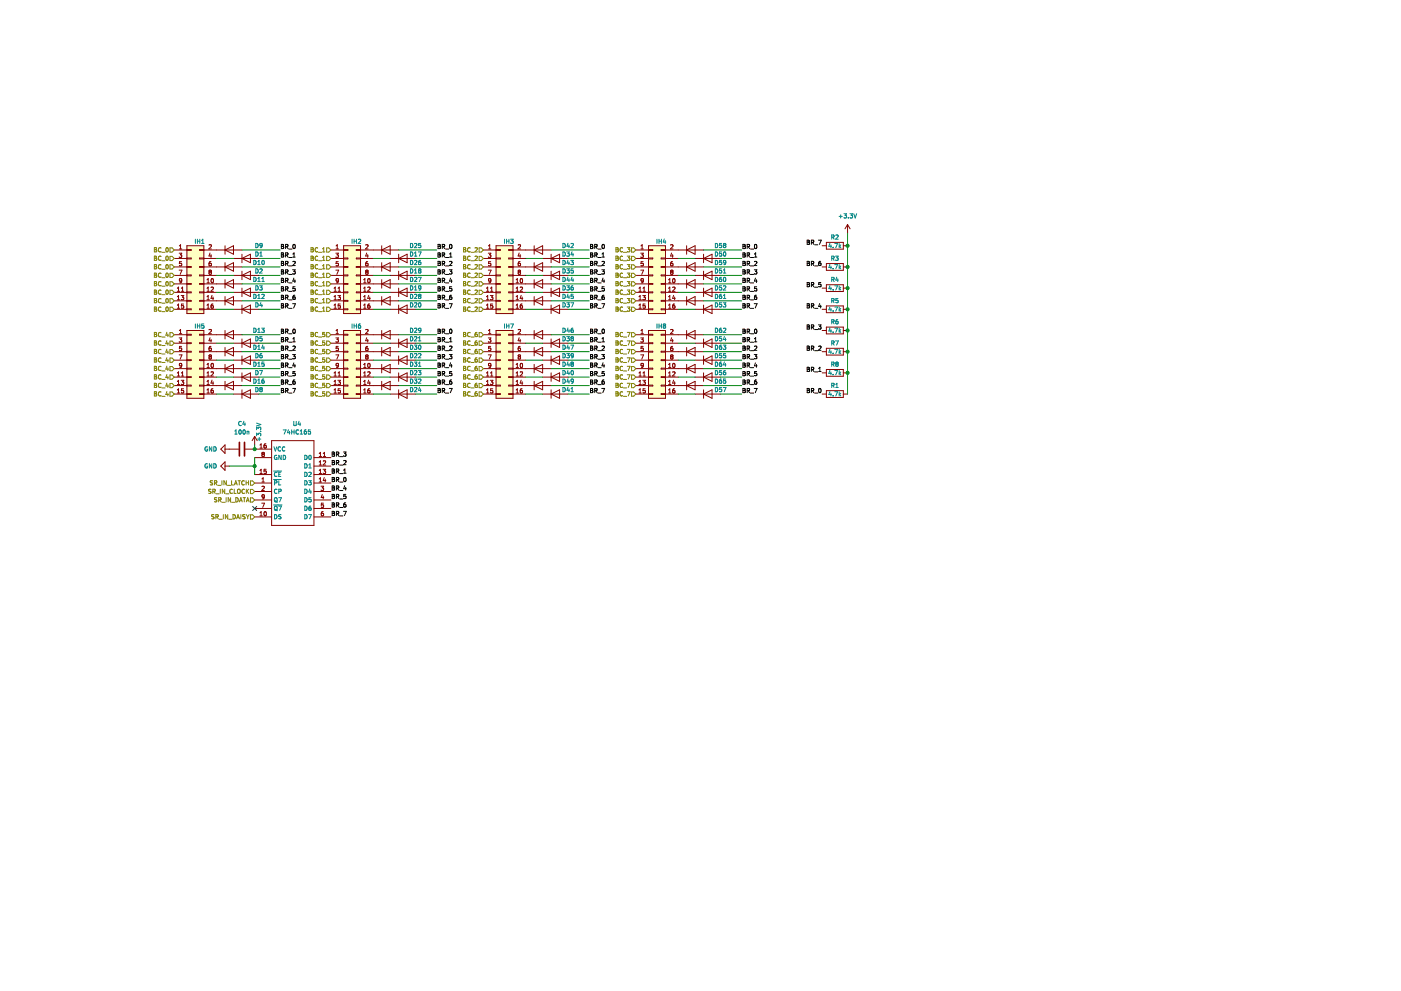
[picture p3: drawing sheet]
<svg xmlns="http://www.w3.org/2000/svg" width="420mm" height="297mm" viewBox="0 0 420 297" stroke-linecap="round" stroke-linejoin="round" font-family="sans-serif">
<path d="M.2 0h420v297h-420z" fill-rule="evenodd" fill="#fff" stroke="#fff" stroke-width=".3"/>
<g fill="none" stroke="#840000" stroke-width=".3">
<path d="M52.2 74.9h3.9M52.2 77.5h3.9M53.7 75.9h.8l-.4 .5 .4 .1v.5l-.7 .1M53.7 77l.1 .1M53.8 73.7l.3-.4v1.3M53.8 74.6h.7M54.5 78.4h-.7v.6h.6l.1 .6h-.7M56.1 73.7h5v20.3h-5zM56.1 74.8h1.2v.3h-1.2M56.1 77.3h1.2v.3h-1.2M56.1 79.9h1.2v.2h-1.2M61.1 74.8h-1.2v.3h1.2"/>
<path d="M61.1 77.3h-1.2v.3h1.2M61.1 79.9h-1.2v.2h1.2M61.1 74.9h11.5M61.1 77.5h3.8M62.7 73.5l.5-.2 .2 .4-.8 .9h.8M63 75.8l-.3 .9h.8M63.3 76.3v.9M63.3 78.4l-.6 .3v.8l.2 .2 .4-.1v-.6l-.4-.1-.2 .3M67.5 73.7v2.5M67.5 78.7v2.6M67.5 74.9l2.5-1.2v2.5zM70 77.5h7.6"/>
<path d="M72.6 77.5l2.5-1.3v2.5zM72.6 76.2v2.5M99.2 74.9h3.8M99.2 77.5h3.8M100.7 75.9h.8l-.4 .5 .3 .1v.5h-.7M100.8 73.7l.3-.4v1.3M100.8 74.6h.7M101.4 78.4h-.6v.6h.6v.6h-.6M103 73.7h5.1v20.3h-5.1zM103 74.8h1.3v.3h-1.3M103 77.3h1.3v.3h-1.3M103 79.9h1.3v.2h-1.3"/>
<path d="M108.1 74.8h-1.2v.3h1.2M108.1 77.3h-1.2v.3h1.2M108.1 79.9h-1.2v.2h1.2M108.1 74.9h11.5M108.1 77.5h3.8M109.7 73.5l.5-.2 .2 .4-.8 .9h.8M110 75.8l-.3 .9h.8M110.3 76.3v.9M110.3 78.4l-.6 .3v.8l.2 .2 .4-.1v-.6l-.4-.1-.2 .3M114.5 73.7v2.5M114.5 78.7v2.6M114.5 74.9l2.5-1.2v2.5z"/>
<path d="M117 77.5h7.6M119.6 76.2v2.5M119.6 77.5l2.5-1.3v2.5zM145 74.9h3.8M145 77.5h3.8M146.4 75.9h.8l-.4 .5 .4 .1v.5h-.8M146.5 74.6h.7M146.5 73.7l.4-.4v1.3M147.2 78.4h-.6l-.1 .6h.6l.1 .6h-.7M148.8 79.9h1.2v.2h-1.2M148.8 77.3h1.2v.3h-1.2M148.8 74.8h1.2v.3h-1.2"/>
<path d="M148.8 73.7h5v20.3h-5zM153.8 79.9h-1.2v.2h1.2M153.8 77.3h-1.2v.3h1.2M153.8 74.8h-1.2v.3h1.2M153.8 74.9h11.5M153.8 77.5h3.9M155.4 73.5l.5-.2 .2 .4-.8 .9h.8M155.7 75.8l-.3 .9h.8M156 78.4l-.6 .3v.8l.2 .2 .5-.1-.1-.6-.4-.1-.2 .3M156 76.3v.9M160.2 73.7v2.5M160.2 78.7v2.6"/>
<path d="M160.2 74.9l2.5-1.2v2.5zM162.7 77.5h7.7M165.3 77.5l2.5-1.3v2.5zM165.3 76.2v2.5M190.7 74.9h3.8M190.7 77.5h3.8M192.2 75.9h.7l-.4 .5 .4 .1v.5h-.7M192.2 74.6h.7M192.2 73.7l.4-.4v1.3M192.9 78.4h-.6l-.1 .6h.6l.1 .6h-.7M194.5 79.9h1.3v.2h-1.3M194.5 77.3h1.3v.3h-1.3"/>
<path d="M194.5 74.8h1.3v.3h-1.3M194.5 73.7h5.1v20.3h-5.1zM199.6 79.9h-1.3v.2h1.3M199.6 77.3h-1.3v.3h1.3M199.6 74.8h-1.3v.3h1.3M199.6 74.9h11.4M199.6 77.5h3.8M201.1 73.5l.5-.2 .2 .4-.8 .9h.8M201.4 75.8l-.3 .9h.8M201.7 78.4l-.5 .3-.1 .8 .3 .2 .4-.1-.1-.6-.3-.1-.3 .3M201.7 76.3v.9M205.9 73.7v2.5"/>
<path d="M205.9 78.7v2.6M205.9 74.9l2.6-1.2v2.5zM208.5 77.5h7.6M211 76.2v2.5M211 77.5l2.5-1.3v2.5zM246.6 73.7h1.2M247.8 72.6h5.1v2.1h-5.1zM247.8 79h5.1v2h-5.1zM252.9 73.7h1.3M254.2 67.3l-.8 1.3M254.2 67.3v2.6M254.2 67.3l.7 1.3"/>
<path d="M52.2 85.1h3.9M52.2 87.6h3.9M52.2 90.2h3.9M52.2 92.7h3.9M52.2 80h3.9M52.2 82.6h3.9M53.2 86.4l.3-.4v1.3M53.2 89l.3-.4v1.3M53.2 91.5l.3-.4v1.3M53.2 87.3h.7M53.2 89.9h.7M53.2 92.4h.7"/>
<path d="M53.7 81h.9l-.6 1.2M53.8 99.1l.3-.4v1.3M54.3 88.6h.8l-.4 .5 .4 .1v.5h-.8M54.4 86.4l.4-.4v1.3M54.4 87.3h.7M54.5 84.1l-.2 .2-.4-.1-.1-.6 .5-.1 .2 .2v.8l-.6 .3M55.1 91.1h-.6l-.1 .6h.6l.1 .6h-.7M56.1 99.1h5v20.3h-5zM56.1 82.4h1.2v.3h-1.2M56.1 85h1.2v.2h-1.2M56.1 87.5h1.2v.3h-1.2M56.1 90h1.2v.3h-1.2"/>
<path d="M56.1 92.6h1.2v.2h-1.2M61.1 82.4h-1.2v.3h1.2M61.1 85h-1.2v.2h1.2M61.1 87.5h-1.2v.3h1.2M61.1 90h-1.2v.3h1.2M61.1 92.6h-1.2v.2h1.2M61.1 85.1h11.5M61.1 87.6h3.8M61.1 90.2h11.5M61.1 92.7h3.8M61.1 80h11.5M61.1 82.6h3.8"/>
<path d="M62.1 83.9l.3-.4v1.3M62.1 86.4l.3-.4v1.3M62.1 89l.3-.4v1.3M62.1 91.5l.3-.4v1.3M62.1 84.8h.7M62.1 87.3h.7M62.1 89.9h.7M62.1 92.4h.7M62.7 98.9l.5-.2 .2 .4-.8 .9h.8M62.9 81.5l-.2-.2 .2-.3 .5 .2-.2 .3M62.9 81.5l-.2 .3 .2 .4 .5-.2-.2-.5M62.9 81.5h.3"/>
<path d="M63.3 86.2l.5-.2 .2 .4-.8 .9h.8M63.5 83.6l.1-.1a.62 .62 0 0 1 .4 .7 .62 .62 0 0 1-.5 .5l-.2-.4zM63.5 83.6h-.1M63.6 88.5l-.3 .9h.8M63.9 91.1l-.6 .3v.8l.2 .2 .4-.1v-.6l-.4-.1-.2 .3M63.9 89v.9M67.5 80l2.5-1.3v2.6zM67.5 83.8v2.6M67.5 88.9v2.5M67.5 99.1v2.5M67.5 85.1l2.5-1.3v2.6zM67.5 90.2l2.5-1.3v2.5z"/>
<path d="M70 87.6h7.6M70 92.7h7.6M70 82.6h7.6M72.6 81.3v2.5M72.6 86.4v2.5M72.6 91.4v2.6M72.6 82.6l2.5-1.3v2.5zM72.6 87.6l2.5-1.2v2.5zM72.6 92.7l2.5-1.3v2.6zM99.2 85.1h3.8M99.2 87.6h3.8M99.2 90.2h3.8"/>
<path d="M99.2 92.7h3.8M99.2 80h3.8M99.2 82.6h3.8M100.2 86.4l.3-.4v1.3M100.2 89l.3-.4v1.3M100.2 91.5l.3-.4v1.3M100.2 87.3h.7M100.2 89.9h.7M100.2 92.4h.7M100.7 81h.9l-.6 1.2M100.8 99.1l.3-.4v1.3M101.3 88.6h.8l-.4 .5 .3 .1v.5h-.7"/>
<path d="M101.4 86.4l.3-.4v1.3M101.4 87.3h.7M101.5 84.1l-.2 .2-.4-.1-.1-.6 .5-.1 .2 .2-.1 .8-.5 .3M102 91.1h-.6v.6h.6v.6h-.6M103 99.1h5.1v20.3h-5.1zM103 82.4h1.3v.3h-1.3M103 85h1.3v.2h-1.3M103 87.5h1.3v.3h-1.3M103 90h1.3v.3h-1.3M103 92.6h1.3v.2h-1.3M108.1 82.4h-1.2v.3h1.2M108.1 85h-1.2v.2h1.2"/>
<path d="M108.1 87.5h-1.2v.3h1.2M108.1 90h-1.2v.3h1.2M108.1 92.6h-1.2v.2h1.2M108.1 85.1h11.5M108.1 87.6h3.8M108.1 90.2h11.5M108.1 92.7h3.8M108.1 80h11.5M108.1 82.6h3.8M109.1 83.9l.3-.4v1.3M109.1 86.4l.3-.4v1.3M109.1 89l.3-.4v1.3"/>
<path d="M109.1 91.5l.3-.4v1.3M109.1 84.8h.7M109.1 87.3h.7M109.1 89.9h.7M109.1 92.4h.7M109.7 98.9l.5-.2 .2 .4-.8 .9h.8M109.7 81.4l.1-.4h.4l.2 .2-.2 .3M109.7 81.4l.1 .1M109.8 81.5h.1M109.9 81.5l-.2 .3 .2 .4 .5-.2-.2-.5M109.9 81.5h.3M110.3 86.2l.5-.2 .2 .4-.8 .9h.8"/>
<path d="M110.4 83.6l.2-.1a.62 .62 0 0 1 .4 .7 .62 .62 0 0 1-.5 .5l-.2-.4zM110.6 88.5l-.3 .9h.8M110.9 91.1l-.6 .3v.8l.2 .2 .4-.1v-.6l-.4-.1-.2 .3M110.9 89v.9M114.5 83.8v2.6M114.5 88.9v2.5M114.5 99.1v2.5M114.5 80l2.5-1.3v2.6zM114.5 85.1l2.5-1.3v2.6zM114.5 90.2l2.5-1.3v2.5zM117 87.6h7.6M117 92.7h7.6"/>
<path d="M117 82.6h7.6M119.6 81.3v2.5M119.6 86.4v2.5M119.6 91.4v2.6M119.6 82.6l2.5-1.3v2.5zM119.6 87.6l2.5-1.2v2.5zM119.6 92.7l2.5-1.3v2.6zM145 85.1h3.8M145 87.6h3.8M145 90.2h3.8M145 92.7h3.8M145 80h3.8"/>
<path d="M145 82.6h3.8M145.9 87.3h.7M145.9 89.9h.7M145.9 92.4h.7M145.9 86.4l.4-.4v1.3M145.9 89l.4-.4v1.3M145.9 91.5l.4-.4v1.3M146.4 81h.9l-.6 1.2M146.5 99.1l.4-.4v1.3M147 88.6h.8l-.4 .5 .4 .1v.5h-.8M147.1 87.3h.7M147.1 86.4l.4-.4v1.3"/>
<path d="M147.2 84.1l-.2 .2-.4-.1v-.6l.4-.1 .2 .2v.8l-.6 .3M147.8 91.1h-.6l-.1 .6h.6l.1 .6h-.7M148.8 99.1h5v20.3h-5zM148.8 92.6h1.2v.2h-1.2M148.8 90h1.2v.3h-1.2M148.8 87.5h1.2v.3h-1.2M148.8 85h1.2v.2h-1.2M148.8 82.4h1.2v.3h-1.2M153.8 92.6h-1.2v.2h1.2M153.8 90h-1.2v.3h1.2M153.8 87.5h-1.2v.3h1.2M153.8 85h-1.2v.2h1.2"/>
<path d="M153.8 82.4h-1.2v.3h1.2M153.8 85.1h11.5M153.8 87.6h3.9M153.8 90.2h11.5M153.8 92.7h3.9M153.8 80h11.5M153.8 82.6h3.9M154.8 84.8h.7M154.8 87.3h.7M154.8 89.9h.7M154.8 92.4h.7M154.8 83.9l.3-.4v1.3"/>
<path d="M154.8 86.4l.3-.4v1.3M154.8 89l.3-.4v1.3M154.8 91.5l.3-.4v1.3M155.4 98.9l.5-.2 .2 .4-.8 .9h.8M155.6 81.5h.3M155.6 81.5l-.2 .3 .2 .4 .5-.2-.2-.5M156 86.2l.5-.2 .2 .4-.8 .9h.8M156 81.5h-.1M156.1 81.4l-.1-.4h-.4l-.2 .2 .2 .3M156.1 81.4l-.1 .1M156.1 83.6l.2-.1a.62 .62 0 0 1 .4 .7 .62 .62 0 0 1-.5 .5l-.2-.4zM156.3 88.5l-.3 .9h.8"/>
<path d="M156.6 91.1l-.5 .3-.1 .8 .2 .2 .5-.1-.1-.6-.4-.1-.2 .3M156.6 89v.9M160.2 80l2.5-1.3v2.6zM160.2 90.2l2.5-1.3v2.5zM160.2 83.8v2.6M160.2 88.9v2.5M160.2 99.1v2.5M160.2 85.1l2.5-1.3v2.6zM162.7 87.6h7.7M162.7 92.7h7.7M162.7 82.6h7.7M165.3 82.6l2.5-1.3v2.5z"/>
<path d="M165.3 92.7l2.5-1.3v2.6zM165.3 81.3v2.5M165.3 86.4v2.5M165.3 91.4v2.6M165.3 87.6l2.5-1.2v2.5zM190.7 85.1h3.8M190.7 87.6h3.8M190.7 90.2h3.8M190.7 92.7h3.8M190.7 80h3.8M190.7 82.6h3.8M191.6 87.3h.7"/>
<path d="M191.6 89.9h.7M191.6 92.4h.7M191.6 86.4l.4-.4v1.3M191.6 89l.4-.4v1.3M191.6 91.5l.4-.4v1.3M192.2 81h.8l-.5 1.2M192.2 99.1l.4-.4v1.3M192.3 83.6v.6M192.3 84.2h.1M192.3 83.6h.6v.6M192.3 83.6h.1M192.8 88.6h.8l-.5 .5 .4 .1v.5h-.7"/>
<path d="M192.8 87.3h.8M192.8 86.4l.4-.4v1.3M192.9 84.2h-.6M192.9 84.2l-.2 .5-.4 .1M192.9 84.1v.1M193.5 91.1h-.6l-.1 .6h.6l.1 .6h-.7M194.5 99.1h5.1v20.3h-5.1zM194.5 92.6h1.3v.2h-1.3M194.5 90h1.3v.3h-1.3M194.5 87.5h1.3v.3h-1.3M194.5 85h1.3v.2h-1.3M194.5 82.4h1.3v.3h-1.3"/>
<path d="M199.6 92.6h-1.3v.2h1.3M199.6 90h-1.3v.3h1.3M199.6 87.5h-1.3v.3h1.3M199.6 85h-1.3v.2h1.3M199.6 82.4h-1.3v.3h1.3M199.6 85.1h11.4M199.6 87.6h3.8M199.6 90.2h11.4M199.6 92.7h3.8M199.6 80h11.4M199.6 82.6h3.8M200.5 84.8h.7"/>
<path d="M200.5 87.3h.7M200.5 89.9h.7M200.5 92.4h.7M200.5 89l.4-.4v1.3M200.5 83.9l.4-.4v1.3M200.5 86.4l.4-.4v1.3M200.5 91.5l.4-.4v1.3M201.1 98.9l.5-.2 .2 .4-.8 .9h.8M201.4 81.5l-.3-.2 .3-.3 .4 .2-.2 .3M201.4 81.5h.2M201.4 81.5l-.3 .3 .3 .4 .4-.2-.2-.5M201.7 86.2l.5-.2 .2 .4-.7 .9h.7"/>
<path d="M201.8 83.6l.2-.1a.62 .62 0 0 1 .5 .7 .62 .62 0 0 1-.6 .5l-.2-.4zM202 88.5l-.3 .9h.8M202.3 91.1l-.5 .3-.1 .8 .3 .2 .4-.1-.1-.6-.3-.1-.3 .3M202.3 89v.9M205.9 83.8v2.6M205.9 88.9v2.5M205.9 99.1v2.5M205.9 80l2.6-1.3v2.6zM205.9 85.1l2.6-1.3v2.6zM205.9 90.2l2.6-1.3v2.5zM208.5 87.6h7.6M208.5 92.7h7.6"/>
<path d="M208.5 82.6h7.6M211 81.3v2.5M211 86.4v2.5M211 91.4v2.6M211 82.6l2.5-1.3v2.5zM211 87.6l2.5-1.2v2.5zM211 92.7l2.5-1.3v2.6zM246.6 99.1h1.2M246.6 92.7h1.2M246.6 80h1.2M246.6 86.4h1.2M247.8 85.3h5.1v2.1h-5.1z"/>
<path d="M247.8 91.7h5.1v2h-5.1zM247.8 98h5.1v2.1h-5.1zM252.9 99.1h1.3M252.9 92.7h1.3M252.9 80h1.3M252.9 86.4h1.3M52.2 115.6h3.9M52.2 118.1h3.9M52.2 113h3.9M52.2 108h3.9M52.2 110.5h3.9M52.2 102.9h3.9"/>
<path d="M52.2 105.4h3.9M52.2 100.3h3.9M53.2 112.7h.7M53.2 115.3h.7M53.2 117.8h.7M53.2 111.8l.3-.4v1.3M53.2 114.4l.3-.4v1.3M53.2 116.9l.3-.4v1.3M53.7 101.3h.8l-.4 .5 .4 .1v.5h-.8M53.7 106.4h.9l-.6 1.2M53.8 100h.7M54.3 114h.8l-.4 .5h.3"/>
<path d="M54.3 115.1l.1 .1M54.4 112.7h.7M54.4 115.2h.6M54.4 117.7h.6M54.4 111.8l.4-.4v1.3M54.5 103.8h-.7v.6h.6l.1 .6h-.7M54.5 109.5l-.2 .2-.4-.1-.1-.6 .5-.1 .2 .3v.7l-.6 .3M55 114.5l.1 .1M55 117.1h.1M55.1 116.5h-.6l-.1 .6h.6M55.1 114.6v.5M55.1 117.1v.6"/>
<path d="M55.1 115.1l-.1 .1M55.1 117.7h-.1M56.1 118h1.2v.2h-1.2M56.1 115.4h1.2v.3h-1.2M56.1 112.9h1.2v.3h-1.2M56.1 110.4h1.2v.2h-1.2M56.1 107.8h1.2v.3h-1.2M56.1 105.3h1.2v.2h-1.2M56.1 102.7h1.2v.3h-1.2M56.1 100.2h1.2v.3h-1.2M61.1 115.6h11.5M61.1 118.1h3.8"/>
<path d="M61.1 113h3.8M61.1 108h3.8M61.1 110.5h11.5M61.1 102.9h3.8M61.1 105.4h11.5M61.1 100.3h11.5M61.1 118h-1.2v.2h1.2M61.1 115.4h-1.2v.3h1.2M61.1 112.9h-1.2v.3h1.2M61.1 110.4h-1.2v.2h1.2M61.1 107.8h-1.2v.3h1.2M61.1 105.3h-1.2v.2h1.2"/>
<path d="M61.1 102.7h-1.2v.3h1.2M61.1 100.2h-1.2v.3h1.2M62.1 110.2h.7M62.1 112.7h.7M62.1 115.3h.7M62.1 117.8h.7M62.1 109.3l.3-.4v1.3M62.1 111.8l.3-.4v1.3M62.1 114.4l.3-.4v1.3M62.1 116.9l.3-.4v1.3M62.9 106.9l-.2-.2 .2-.3 .5 .2-.2 .3M62.9 106.9h.3"/>
<path d="M62.9 106.9l-.2 .3 .2 .4 .5-.2-.2-.5M63 101.2l-.3 .9h.8M63.3 111.6l.5-.2 .2 .4-.8 .9h.8M63.3 103.8l-.6 .3v.8l.2 .2 .4-.1v-.6l-.4-.1-.2 .3M63.3 101.7v.9M63.4 109l.2-.1a.62 .62 0 0 1 .4 .7 .62 .62 0 0 1-.5 .5l-.2-.4zM63.6 113.9l-.3 .9h.8M63.9 116.5l-.6 .3v.8l.2 .2 .4-.1v-.6l-.4-.1-.2 .3M63.9 114.4v.9M67.5 110.5l2.5-1.3v2.6zM67.5 104.1v2.6M67.5 109.2v2.6"/>
<path d="M67.5 114.3v2.5M67.5 100.3l2.5-1.2v2.5zM67.5 105.4l2.5-1.3v2.6zM67.5 115.6l2.5-1.3v2.5zM70 118.1h7.6M70 113h7.6M70 108h7.6M70 102.9h7.6M72.6 108l2.5-1.3v2.5zM72.6 102.9l2.5-1.3v2.5zM72.6 113l2.5-1.2v2.5zM72.6 118.1l2.5-1.3v2.6z"/>
<path d="M72.6 101.6v2.5M72.6 106.7v2.5M72.6 111.8v2.5M72.6 116.8v2.6M99.2 115.6h3.8M99.2 118.1h3.8M99.2 113h3.8M99.2 108h3.8M99.2 110.5h3.8M99.2 102.9h3.8M99.2 105.4h3.8M99.2 100.3h3.8"/>
<path d="M100.2 112.7h.7M100.2 111.8l.3-.4v1.3M100.2 114.4l.3-.4v1.3M100.2 116.9l.3-.4v1.3M100.2 115.3h.7M100.2 117.8h.7M100.7 101.3h.8l-.4 .5 .3 .1v.5h-.7M100.7 106.4h.9l-.6 1.2M100.8 100h.7M101.3 114h.8l-.4 .5 .3 .1v.5h-.7M101.4 112.7h.7M101.4 111.8l.3-.4v1.3"/>
<path d="M101.4 103.8h-.6v.6h.6v.6h-.6M101.5 109.5l-.2 .2-.4-.1-.1-.6 .5-.1 .2 .3-.1 .7-.5 .3M102 116.5h-.6v.6h.6v.6h-.6M103 118h1.3v.2h-1.3M103 100.2h1.3v.3h-1.3M103 102.7h1.3v.3h-1.3M103 105.3h1.3v.2h-1.3M103 107.8h1.3v.3h-1.3M103 110.4h1.3v.2h-1.3M103 112.9h1.3v.3h-1.3M103 115.4h1.3v.3h-1.3M108.1 115.6h11.5"/>
<path d="M108.1 118.1h3.8M108.1 113h3.8M108.1 108h3.8M108.1 110.5h11.5M108.1 102.9h3.8M108.1 105.4h11.5M108.1 100.3h11.5M108.1 118h-1.2v.2h1.2M108.1 115.4h-1.2v.3h1.2M108.1 112.9h-1.2v.3h1.2M108.1 110.4h-1.2v.2h1.2M108.1 107.8h-1.2v.3h1.2"/>
<path d="M108.1 105.3h-1.2v.2h1.2M108.1 102.7h-1.2v.3h1.2M108.1 100.2h-1.2v.3h1.2M109.1 110.2h.7M109.1 109.3l.3-.4v1.3M109.1 111.8l.3-.4v1.3M109.1 114.4l.3-.4v1.3M109.1 116.9l.3-.4v1.3M109.1 112.7h.7M109.1 115.3h.7M109.1 117.8h.7M109.7 106.5l.2 .4"/>
<path d="M109.8 106.4l.5 .1-.1 .4M109.8 106.4l-.1 .1M109.9 106.9l-.2 .3 .2 .4 .5-.2-.2-.5M109.9 106.9h.3M110 101.2l-.3 .9h.8M110.3 111.6l.5-.2 .2 .4-.8 .9h.8M110.3 101.7v.9M110.3 103.8l-.6 .3v.8l.2 .2 .4-.1v-.6l-.4-.1-.2 .3M110.3 117.7h.1M110.3 117.1v.2M110.4 109l.2-.1a.62 .62 0 0 1 .4 .7 .62 .62 0 0 1-.5 .5l-.2-.4zM110.4 117.1l.4-.1 .2 .3-.1 .4h-.5"/>
<path d="M110.4 117.1h-.1M110.6 113.9l-.3 .9h.8M110.9 116.5l-.6 .3v.9M110.9 114.4v.9M114.5 104.1v2.6M114.5 109.2v2.6M114.5 114.3v2.5M114.5 100.3l2.5-1.2v2.5zM114.5 105.4l2.5-1.3v2.6zM114.5 110.5l2.5-1.3v2.6zM114.5 115.6l2.5-1.3v2.5zM117 118.1h7.6"/>
<path d="M117 113h7.6M117 108h7.6M117 102.9h7.6M119.6 118.1l2.5-1.3v2.6zM119.6 113l2.5-1.2v2.5zM119.6 101.6v2.5M119.6 106.7v2.5M119.6 111.8v2.5M119.6 116.8v2.6M119.6 102.9l2.5-1.3v2.5zM119.6 108l2.5-1.3v2.5zM145 115.6h3.8"/>
<path d="M145 118.1h3.8M145 113h3.8M145 108h3.8M145 110.5h3.8M145 102.9h3.8M145 105.4h3.8M145 100.3h3.8M145.9 112.7h.7M145.9 115.3h.7M145.9 117.8h.7M145.9 111.8l.4-.4v1.3M145.9 114.4l.4-.4v1.3"/>
<path d="M145.9 116.9l.4-.4v1.3M146.4 101.3h.8l-.4 .5 .4 .1v.5h-.8M146.4 106.4h.9l-.6 1.2M146.5 100h.7M147 114h.8l-.4 .5 .4 .1v.5h-.8M147.1 112.7h.7M147.1 111.8l.4-.4v1.3M147.2 103.8h-.6l-.1 .6h.6l.1 .6h-.7M147.2 109.5l-.2 .2-.4-.1v-.6l.4-.1 .2 .3v.7l-.6 .3M147.8 116.5h-.6l-.1 .6h.6l.1 .6h-.7M148.8 118h1.2v.2h-1.2M148.8 115.4h1.2v.3h-1.2"/>
<path d="M148.8 112.9h1.2v.3h-1.2M148.8 110.4h1.2v.2h-1.2M148.8 107.8h1.2v.3h-1.2M148.8 105.3h1.2v.2h-1.2M148.8 102.7h1.2v.3h-1.2M148.8 100.2h1.2v.3h-1.2M153.8 115.6h11.5M153.8 118.1h3.9M153.8 113h3.9M153.8 108h3.9M153.8 110.5h11.5M153.8 102.9h3.9"/>
<path d="M153.8 105.4h11.5M153.8 100.3h11.5M153.8 118h-1.2v.2h1.2M153.8 115.4h-1.2v.3h1.2M153.8 112.9h-1.2v.3h1.2M153.8 110.4h-1.2v.2h1.2M153.8 107.8h-1.2v.3h1.2M153.8 105.3h-1.2v.2h1.2M153.8 102.7h-1.2v.3h1.2M153.8 100.2h-1.2v.3h1.2M154.8 110.2h.7M154.8 112.7h.7"/>
<path d="M154.8 115.3h.7M154.8 117.8h.7M154.8 109.3l.3-.4v1.3M154.8 111.8l.3-.4v1.3M154.8 114.4l.3-.4v1.3M154.8 116.9l.3-.4v1.3M155.6 106.9h.3M155.6 106.9l-.2 .3 .2 .4 .5-.2-.2-.5M155.7 101.2l-.3 .9h.8M156 111.6l.5-.2 .2 .4-.8 .9h.8M156 117.1l.1 .6h.5M156 103.8l-.6 .3v.8l.2 .2 .5-.1-.1-.6-.4-.1-.2 .3"/>
<path d="M156 106.4l-.6 .1 .2 .4M156 101.7v.9M156 106.4l.1 .1M156.1 106.5l-.2 .4M156.1 117.1l-.1 .2M156.1 109l.2-.1a.62 .62 0 0 1 .4 .7 .62 .62 0 0 1-.5 .5l-.2-.4zM156.3 113.9l-.3 .9h.8M156.6 116.5l-.4 .1-.2 .5M156.6 117.1h-.5M156.6 114.4v.9M156.6 117.1h.1M156.7 117.1v.6"/>
<path d="M156.7 117.7h-.1M160.2 105.4l2.5-1.3v2.6zM160.2 115.6l2.5-1.3v2.5zM160.2 100.3l2.5-1.2v2.5zM160.2 110.5l2.5-1.3v2.6zM160.2 104.1v2.6M160.2 109.2v2.6M160.2 114.3v2.5M162.7 118.1h7.7M162.7 113h7.7M162.7 108h7.7M162.7 102.9h7.7"/>
<path d="M165.3 102.9l2.5-1.3v2.5zM165.3 118.1l2.5-1.3v2.6zM165.3 101.6v2.5M165.3 106.7v2.5M165.3 111.8v2.5M165.3 116.8v2.6M165.3 108l2.5-1.3v2.5zM165.3 113l2.5-1.2v2.5zM190.7 115.6h3.8M190.7 118.1h3.8M190.7 113h3.8M190.7 108h3.8"/>
<path d="M190.7 110.5h3.8M190.7 102.9h3.8M190.7 105.4h3.8M190.7 100.3h3.8M191.6 112.7h.7M191.6 115.3h.7M191.6 117.8h.7M191.6 111.8l.4-.4v1.3M191.6 114.4l.4-.4v1.3M191.6 116.9l.4-.4v1.3M192.2 101.3h.7l-.4 .5 .4 .1v.5h-.7M192.2 106.4h.8l-.5 1.2"/>
<path d="M192.2 100h.7M192.8 114h.8l-.5 .5 .4 .1v.5h-.7M192.8 112.7h.8M192.8 111.8l.4-.4v1.3M192.9 103.8h-.6l-.1 .6h.6l.1 .6h-.7M192.9 109.5l-.2 .2-.4-.1v-.6l.4-.1 .2 .3v.7l-.6 .3M193.5 116.5h-.6l-.1 .6h.6l.1 .6h-.7M194.5 118h1.3v.2h-1.3M194.5 115.4h1.3v.3h-1.3M194.5 112.9h1.3v.3h-1.3M194.5 110.4h1.3v.2h-1.3M194.5 107.8h1.3v.3h-1.3"/>
<path d="M194.5 105.3h1.3v.2h-1.3M194.5 102.7h1.3v.3h-1.3M194.5 100.2h1.3v.3h-1.3M199.6 115.6h11.4M199.6 118.1h3.8M199.6 113h3.8M199.6 108h3.8M199.6 110.5h11.4M199.6 102.9h3.8M199.6 105.4h11.4M199.6 100.3h11.4M199.6 118h-1.3v.2h1.3"/>
<path d="M199.6 115.4h-1.3v.3h1.3M199.6 112.9h-1.3v.3h1.3M199.6 110.4h-1.3v.2h1.3M199.6 107.8h-1.3v.3h1.3M199.6 105.3h-1.3v.2h1.3M199.6 102.7h-1.3v.3h1.3M199.6 100.2h-1.3v.3h1.3M200.5 110.2h.7M200.5 112.7h.7M200.5 115.3h.7M200.5 117.8h.7M200.5 109.3l.4-.4v1.3"/>
<path d="M200.5 111.8l.4-.4v1.3M200.5 114.4l.4-.4v1.3M200.5 116.9l.4-.4v1.3M201.4 106.9l-.3-.2 .3-.3 .4 .2-.2 .3M201.4 106.9h.2M201.4 106.9l-.3 .3 .3 .4 .4-.2-.2-.5M201.4 101.2l-.3 .9h.8M201.7 111.6l.5-.2 .2 .4-.7 .9h.7M201.7 103.8l-.5 .3-.1 .8 .3 .2 .4-.1-.1-.6-.3-.1-.3 .3M201.7 101.7v.9M201.8 109l.2-.1a.62 .62 0 0 1 .5 .7 .62 .62 0 0 1-.6 .5l-.2-.4zM202 113.9l-.3 .9h.8"/>
<path d="M202.3 116.5l-.3 .1-.3 .5 .1 .6h.5M202.3 117.1l-.3-.1-.3 .3M202.3 114.4v.9M202.3 117.1h.1M202.4 117.1v.6M202.4 117.7h-.1M205.9 105.4l2.6-1.3v2.6zM205.9 110.5l2.6-1.3v2.6zM205.9 104.1v2.6M205.9 109.2v2.6M205.9 114.3v2.5M205.9 100.3l2.6-1.2v2.5z"/>
<path d="M205.9 115.6l2.6-1.3v2.5zM208.5 118.1h7.6M208.5 113h7.6M208.5 108h7.6M208.5 102.9h7.6M211 101.6v2.5M211 106.7v2.5M211 111.8v2.5M211 116.8v2.6M211 102.9l2.5-1.3v2.5zM211 108l2.5-1.3v2.5zM211 113l2.5-1.2v2.5z"/>
<path d="M211 118.1l2.5-1.3v2.6zM246.6 118.1h1.2M246.6 105.4h1.2M246.6 111.8h1.2M247.8 104.4h5.1v2h-5.1zM247.8 110.7h5.1v2.1h-5.1zM247.8 117.1h5.1v2h-5.1zM252.9 118.1h1.3M252.9 105.4h1.3M252.9 111.8h1.3M67.5 133.4v2.5l-1.3-1.3zM67.5 138.4v2.6l-1.3-1.3z"/>
<path d="M67.5 139.7h1.3M67.5 134.6h4M73.6 134.6h7.9M76.4 137.2h5.1M76.4 130.8l-.8 1.3M76.4 130.8v2.6M76.4 130.8l.7 1.3M77.9 133.4l.4-.4v1.3M77.9 134.3h.8M78.6 135.9l.2 .2M78.6 135.8v.1M78.6 135.8l.2-.2 .5 .2"/>
<path d="M78.6 136.7l.1 .1M78.8 136.1l-.2 .3v.3M78.8 136.1h.2M79 136.1l.3 .3-.1 .3-.5 .1M79.3 135.8v.1M79.3 135.9l-.3 .2M79.8 133l-.6 .3v.8l.2 .2 .4-.1v-.6l-.4-.1-.2 .3M81.5 132.1h12.7v25.4h-12.7zM94.2 137.2h5M94.2 139.7h5M95.7 138.5l.4-.4v1.3M95.7 135.9l.4-.3v1.2"/>
<path d="M95.7 136.8h.8M95.7 139.4h.8M96.9 136.8h.8M96.9 135.9l.4-.3v1.2M96.9 138.2l.5-.1 .3 .4-.8 .9h.8M76.4 144.8h5.1M76.4 154.9h5.1M76.4 142.2h5.1M76.4 147.3h5.1M76.4 149.9h5.1M76.4 152.4h5.1M77.9 154.6h.8"/>
<path d="M77.9 141l.4-.3v1.2M77.9 153.7l.4-.3v1.2M77.9 141.9h.8M78.5 150.8h.8l-.5 1.3M78.6 144.5h.7M78.6 143.6l.3-.4v1.3M78.6 145.9l.4-.2 .3 .4-.8 .9h.8M78.6 148.4v.5M78.6 148.9l.1 .1M78.7 148.3l.5 .1 .1 .6M78.7 148.3l-.1 .1M79.2 148.9l-.5 .1"/>
<path d="M79.3 153.5l.2-.1a.62 .62 0 0 1 .4 .6 .62 .62 0 0 1-.6 .6l-.1-.5zM79.3 149l-.3 .5h-.3M79.3 148.8l-.1 .1M79.8 140.7h-.6v.6l.6-.1v.6h-.6M94.2 144.8h5M94.2 154.9h5M94.2 142.2h5M94.2 147.3h5M94.2 149.9h5M94.2 152.4h5M95.7 144.5h.8M95.7 141l.4-.3v1.2"/>
<path d="M95.7 143.6l.4-.4v1.3M95.7 141.9h.8M96.3 145.7h.8l-.5 .5 .4 .1v.6h-.7M96.6 148.2l-.3 .9h.8M96.9 140.7h.8l-.5 .4 .4 .2v.5h-.7M96.9 153.4l-.5 .3-.1 .7 .3 .2 .4-.1-.1-.6-.3-.1-.3 .3M96.9 148.7v.8M97 150.8h-.6l-.1 .6h.6l.1 .6h-.7M97.2 143.1l-.3 .9h.8M97.5 143.6v.9"/>
</g>
<g fill="none" stroke="#008484" stroke-width=".3">
<path d="M58.6 71.7v1.3M59.2 71.7v1.3M59.2 72.3h.7M59.9 71.7v1.3M60.5 73h.7M60.5 72.1l.3-.4v1.3M76.1 78a.64 .64 0 0 1 .7 .7 .64 .64 0 0 1-.7 .6zM76.7 73a.64 .64 0 0 1 .7 .6 .64 .64 0 0 1-.7 .6zM76.7 75.5a.64 .64 0 0 1 .7 .6 .64 .64 0 0 1-.7 .7zM77.3 78.4l.4-.4v1.3M77.3 79.3h.7M77.9 76.8h.7"/>
<path d="M77.9 75.9l.4-.4v1.3M78.6 73.5l-.2 .3-.4-.1v-.6l.4-.1 .2 .2v.7l-.6 .3M78.6 78.2l.2-.2a.62 .62 0 0 1 .5 .7 .62 .62 0 0 1-.6 .6l-.2-.5zM105.6 71.7v1.3M106.2 71.7v1.3M106.2 72.3h.7M106.9 71.7v1.3M107.5 71.8l.4-.1 .3 .4-.8 .9h.8M123.1 73a.64 .64 0 0 1 .7 .6 .64 .64 0 0 1-.7 .6zM123.1 75.5a.64 .64 0 0 1 .7 .6 .64 .64 0 0 1-.7 .7zM123.1 78a.64 .64 0 0 1 .7 .7 .64 .64 0 0 1-.7 .6zM124.3 73.1l.5-.1 .2 .3-.8 .9h.8"/>
<path d="M124.3 78.2l.5-.2 .2 .4-.8 .9h.8M124.3 75.9l.4-.4v1.3M124.3 76.8h.7M125.5 75.5h.8l-.5 1.3M126.1 78l-.5 .3-.1 .8 .3 .2 .4-.1-.1-.6-.3-.1-.3 .3M126.2 73h-.6l-.1 .6 .6-.1 .1 .6h-.7M151.3 71.7v1.3M151.9 72.3h.7M151.9 71.7v1.3M152.6 71.7v1.3M153.1 71.7h.8l-.4 .5 .3 .1v.5h-.7M168.8 73a.64 .64 0 0 1 .7 .6 .64 .64 0 0 1-.7 .6z"/>
<path d="M168.8 78a.64 .64 0 0 1 .7 .7 .64 .64 0 0 1-.7 .6zM168.8 75.5a.64 .64 0 0 1 .7 .6 .64 .64 0 0 1-.7 .7zM170 75.5h.8l-.5 .5 .4 .1v.6h-.7M170.3 72.9l-.3 .9h.8M170.3 78l-.3 .9h.8M170.6 73.4v.8M170.6 78.5v.8M171.2 78h.8l-.5 .5 .4 .2v.5h-.7M171.2 73.1l.5-.1 .3 .3-.8 .9h.8M171.5 75.4l-.3 1h.8M171.8 75.9v.9M197 71.7v1.3"/>
<path d="M197.6 72.3h.8M197.6 71.7v1.3M198.4 71.7v1.3M199.2 71.6l-.3 .9h.8M199.5 72.1v.9M214.5 75.5a.64 .64 0 0 1 .8 .6 .64 .64 0 0 1-.8 .7zM214.5 73a.64 .64 0 0 1 .8 .6 .64 .64 0 0 1-.8 .6zM214.5 78a.64 .64 0 0 1 .8 .7 .64 .64 0 0 1-.8 .6zM215.7 74.1l.1 .1M215.8 74.2h.6M216.4 73h-.6l-.1 .6 .7-.1v.6M216.4 75.5h-.6l-.1 .6h.7v.6h-.7"/>
<path d="M216.4 78h-.6l-.1 .7 .7-.1v.6h-.7M216.4 74.1v.1M217 74.1l.1 .1M217.1 75.6l.2-.1a.62 .62 0 0 1 .4 .7 .62 .62 0 0 1-.6 .5l-.1-.4zM217.2 73.5l-.2-.2 .2-.3 .5 .2-.3 .3M217.2 73.5h.2M217.2 73.5l-.2 .3v.3M217.4 73.5l.3 .3-.1 .3-.5 .1M217.7 78.6l-.3 .2h-.3l-.1-.6 .4-.2 .3 .3-.1 .7-.5 .3M248.9 79.3l-.3 .9h.8M248.9 72.9l-.3 .9h.8M249.2 73.4v.8"/>
<path d="M249.2 79.7v.9M249.4 77.4h.6l.1-.5-.7-.1v1.2M249.4 71.1l.6-.1 .1-.5-.7-.1v1.3M249.7 77.4l.5 .6M249.7 71.1l.5 .6M249.9 74.1h.1M249.9 74.1v.1M250.3 73h.9l-.6 1.2M250.3 79.3h.9l-.6 1.3M250.6 76.8h.8l-.5 .5 .4 .1v.5h-.7M250.6 70.5l.5-.1 .3 .4-.8 .9h.8M251.6 64.9h1"/>
<path d="M251.7 73v1.2M251.7 79.3v1.3M251.8 73.8l.4 .4M252.1 64.4v.9M252.2 79.7l-.5 .5M252.2 73.4l-.5 .5M253.1 64.1h.8l-.4 .5 .3 .1v.5h-.7M254.4 65.2v.1M254.9 64.1h.8l-.4 .5 .3 .1v.5h-.7M256.1 64.1l.4 1.2 .4-1.2M58.6 97.1v1.3M59.2 97.7h.7"/>
<path d="M59.2 97.1v1.3M59.9 97.1v1.3M61.1 97.1h-.6v.6l.6-.1v.6h-.6M76.1 98.4a.64 .64 0 0 1 .7 .6 .64 .64 0 0 1-.7 .6zM76.1 83.1a.64 .64 0 0 1 .7 .7 .64 .64 0 0 1-.7 .6zM76.1 88.2a.64 .64 0 0 1 .7 .6 .64 .64 0 0 1-.7 .7zM76.7 80.6a.64 .64 0 0 1 .7 .6 .64 .64 0 0 1-.7 .7zM76.7 85.7a.64 .64 0 0 1 .7 .6 .64 .64 0 0 1-.7 .6zM76.7 90.7a.64 .64 0 0 1 .7 .7 .64 .64 0 0 1-.7 .6zM77.3 99.6h.7M77.3 83.5l.4-.4v1.3M77.3 88.6l.4-.4v1.3"/>
<path d="M77.3 98.7l.4-.3v1.2M77.3 89.5h.7M77.3 84.4h.7M77.9 85.7h.7l-.4 .5 .4 .1v.5h-.7M77.9 80.7l.5-.1 .2 .3-.7 1h.7M78.2 90.7l-.3 .9h.8M78.5 98.4h.7l-.4 .5 .4 .1v.5h-.7M78.5 88.3l.5-.1 .2 .4-.7 .9h.7M78.5 91.2v.8M78.5 84.4h.7M78.5 83.5l.4-.4v1.3M105.6 97.1v1.3"/>
<path d="M106.2 97.1v1.3M106.2 97.7h.7M106.9 97.1v1.3M108.1 97.1l-.6 .3v.7l.2 .3 .4-.2v-.6h-.4l-.2 .2M123.1 80.6a.64 .64 0 0 1 .7 .6 .64 .64 0 0 1-.7 .7zM123.1 83.1a.64 .64 0 0 1 .7 .7 .64 .64 0 0 1-.7 .6zM123.1 85.7a.64 .64 0 0 1 .7 .6 .64 .64 0 0 1-.7 .6zM123.1 88.2a.64 .64 0 0 1 .7 .6 .64 .64 0 0 1-.7 .7zM123.1 90.7a.64 .64 0 0 1 .7 .7 .64 .64 0 0 1-.7 .6zM123.1 98.4a.64 .64 0 0 1 .7 .6 .64 .64 0 0 1-.7 .6zM124.3 83.2l.5-.1 .2 .4-.8 .9h.8M124.3 88.3l.5-.1 .2 .4-.8 .9h.8"/>
<path d="M124.3 90.9l.5-.2 .2 .4-.8 .9h.8M124.3 98.5l.5-.1 .2 .3-.8 .9h.8M124.3 80.9l.4-.3v1.3M124.3 86l.4-.3v1.2M124.3 81.9h.7M124.3 86.9h.7M125.5 83.1h.8l-.5 1.3M125.6 90.9l.2-.2a.62 .62 0 0 1 .5 .7 .62 .62 0 0 1-.6 .6l-.2-.5zM125.8 81.1l-.3-.2 .3-.3 .4 .2-.2 .3M125.8 81.1l-.3 .3 .3 .5 .4-.3-.2-.5M125.8 88.8l-.3-.3 .3-.3 .4 .2-.2 .4M125.8 88.8l-.3 .2 .3 .5 .4-.3-.2-.4"/>
<path d="M125.8 88.8h.2M125.8 81.1h.2M126.2 86.2l-.2 .3-.4-.1v-.6l.4-.1 .2 .2v.7l-.6 .3M126.2 98.9l-.2 .3-.4-.1v-.6l.4-.1 .2 .2v.7l-.6 .3M151.3 97.1v1.3M151.9 97.7h.7M151.9 97.1v1.3M152.6 97.1v1.3M153.1 97.1h.9l-.6 1.3M168.8 98.4a.64 .64 0 0 1 .7 .6 .64 .64 0 0 1-.7 .6zM168.8 90.7a.64 .64 0 0 1 .7 .7 .64 .64 0 0 1-.7 .6zM168.8 85.7a.64 .64 0 0 1 .7 .6 .64 .64 0 0 1-.7 .6z"/>
<path d="M168.8 88.2a.64 .64 0 0 1 .7 .6 .64 .64 0 0 1-.7 .7zM168.8 83.1a.64 .64 0 0 1 .7 .7 .64 .64 0 0 1-.7 .6zM168.8 80.6a.64 .64 0 0 1 .7 .6 .64 .64 0 0 1-.7 .7zM170 80.6h.8l-.5 .5 .4 .1v.5h-.7M170 90.7h.8l-.5 .5 .4 .2v.5h-.7M170 85.7h.8l-.5 .5 .4 .1v.5h-.7M170.3 98.3l-.3 .9h.8M170.3 83.1l-.3 .9h.8M170.3 88.1l-.3 1h.8M170.6 83.6v.8M170.6 88.6v.9M170.6 98.8v.8"/>
<path d="M171.2 90.7h.8l-.5 1.3M171.5 83.1l-.3 .9h.8M171.8 98.4l-.5 .3-.1 .7 .3 .2 .4-.1-.1-.6h-.3l-.3 .2M171.8 85.7l-.5 .3-.1 .7 .3 .2 .4-.1-.1-.6h-.3l-.3 .2M171.8 83.6v.8M171.9 88.2h-.6l-.1 .6h.6l.1 .6h-.7M171.9 80.6h-.6l-.1 .6 .6-.1 .1 .6h-.7M197 97.1v1.3M197.6 97.7h.8M197.6 97.1v1.3M198.4 97.1v1.3M199.1 97.6l-.2 .3 .2 .5 .5-.3-.2-.5"/>
<path d="M199.1 97.6l-.2-.2 .2-.3 .5 .2-.2 .3M199.1 97.6h.3M214.5 83.1a.64 .64 0 0 1 .8 .7 .64 .64 0 0 1-.8 .6zM214.5 85.7a.64 .64 0 0 1 .8 .6 .64 .64 0 0 1-.8 .6zM214.5 80.6a.64 .64 0 0 1 .8 .6 .64 .64 0 0 1-.8 .7zM214.5 98.4a.64 .64 0 0 1 .8 .6 .64 .64 0 0 1-.8 .6zM214.5 90.7a.64 .64 0 0 1 .8 .7 .64 .64 0 0 1-.8 .6zM214.5 88.2a.64 .64 0 0 1 .8 .6 .64 .64 0 0 1-.8 .7zM215.8 91.3l-.1 .1M215.8 91.3h.6M216.4 98.4l-.6 .3-.1 .7 .3 .2 .4-.1v-.6h-.4l-.3 .2M216.4 83.1l-.6 .3-.1 .8 .3 .2 .4-.1v-.6l-.4-.1-.3 .3"/>
<path d="M216.4 88.2l-.6 .3-.1 .7 .3 .3 .4-.1v-.6l-.4-.1-.3 .2M216.4 91.3v.1M216.4 80.6h-.6l-.1 .6 .7-.1v.6h-.7M216.4 90.7h-.6l-.1 .7M216.4 91.4v.6l-.7-.1M216.4 85.7h-.6l-.1 .6 .7-.1v.6h-.7M216.9 90.7h.8l-.4 .5 .3 .2v.5h-.7M217 98.5l.4-.1 .3 .3-.8 .9h.8M217 89.5h.7M217 81.9h.7M217 85.8l.4-.1 .3 .3-.8 .9h.8M217 80.9l.3-.3v1.3"/>
<path d="M217 88.6l.3-.4v1.3M217.1 83.2l.2-.1a.62 .62 0 0 1 .4 .7 .62 .62 0 0 1-.6 .5l-.1-.4zM248.9 92l-.3 .9h.8M248.9 98.3l-.3 .9h.8M248.9 85.6l-.3 .9h.8M249.2 86.1v.8M249.2 92.4v.9M249.2 98.8v.8M249.4 90.1h.6l.1-.5-.7-.1v1.2M249.4 83.8l.6-.1 .1-.5-.7-.1v1.3M249.4 96.5l.6-.1 .1-.5-.7-.1v1.3M249.7 90.1l.5 .6"/>
<path d="M249.7 96.5l.5 .6M249.7 83.8l.5 .6M249.9 80.5v.1M249.9 86.8v.1M249.9 93.2h.1M249.9 99.5v.1M250.3 98.4h.9l-.6 1.2M250.3 92h.9l-.6 1.3M250.3 85.7h.9l-.6 1.2M250.9 83.1l-.3 .9h.8M251.2 95.8l-.5 .3-.1 .8 .3 .2 .4-.1-.1-.6-.3-.1-.3 .3M251.2 83.6v.8"/>
<path d="M251.3 89.5h-.6l-.1 .6 .6-.1 .1 .6h-.7M251.7 85.7v1.2M251.7 92v1.3M251.7 98.4v1.2M251.8 92.8l.4 .5M251.8 99.2l.4 .4M251.8 86.5l.4 .4M251.8 80.1l.4 .5M252.2 92.4l-.5 .5M252.2 98.8l-.5 .5M252.2 86.1l-.5 .5M76.1 113.6a.64 .64 0 0 1 .7 .6 .64 .64 0 0 1-.7 .7z"/>
<path d="M76.1 108.5a.64 .64 0 0 1 .7 .7 .64 .64 0 0 1-.7 .6zM76.1 103.4a.64 .64 0 0 1 .7 .7 .64 .64 0 0 1-.7 .6zM76.7 116.1a.64 .64 0 0 1 .7 .7 .64 .64 0 0 1-.7 .6zM76.7 111.1a.64 .64 0 0 1 .7 .6 .64 .64 0 0 1-.7 .6zM76.7 106a.64 .64 0 0 1 .7 .6 .64 .64 0 0 1-.7 .7zM76.7 100.9a.64 .64 0 0 1 .7 .6 .64 .64 0 0 1-.7 .7zM77.3 114.9h.7M77.3 109.8h.7M77.3 104.7h.7M77.3 108.9l.4-.4v1.3M77.3 103.8l.4-.4v1.3M77.3 114l.4-.4v1.3"/>
<path d="M77.9 111.1h.8l-.5 1.2M78.2 116.7l-.3-.2 .3-.4 .4 .3-.2 .3M78.2 116.7l-.3 .2 .3 .5 .4-.2-.2-.5M78.2 116.7h.2M78.5 106l-.5 .3-.1 .7 .3 .3 .4-.2-.1-.6h-.3l-.3 .2M78.6 100.9h-.6l-.1 .6h.6l.1 .6h-.7M78.8 103.4l-.3 .9h.8M79.1 113.6l-.5 .3-.1 .7 .3 .3 .4-.1-.1-.6-.3-.1-.3 .2M79.1 103.9v.8M79.2 108.5h-.6l-.1 .6h.6l.1 .6h-.7M123.1 100.9a.64 .64 0 0 1 .7 .6 .64 .64 0 0 1-.7 .7zM123.1 103.4a.64 .64 0 0 1 .7 .7 .64 .64 0 0 1-.7 .6z"/>
<path d="M123.1 106a.64 .64 0 0 1 .7 .6 .64 .64 0 0 1-.7 .7zM123.1 108.5a.64 .64 0 0 1 .7 .7 .64 .64 0 0 1-.7 .6zM123.1 111.1a.64 .64 0 0 1 .7 .6 .64 .64 0 0 1-.7 .6zM123.1 113.6a.64 .64 0 0 1 .7 .6 .64 .64 0 0 1-.7 .7zM123.1 116.1a.64 .64 0 0 1 .7 .7 .64 .64 0 0 1-.7 .6zM124.2 113.6h.8l-.4 .5 .4 .1v.6h-.8M124.2 103.4h.8l-.4 .5 .4 .2v.5h-.8M124.2 108.5h.8l-.4 .5 .4 .1v.6h-.8M124.3 116.3l.5-.2 .2 .4-.8 .9h.8M124.3 101l.5-.1 .2 .4-.8 .9h.8M124.3 106.1l.5-.1 .2 .4-.8 .9h.8M124.3 111.2l.5-.1 .2 .3-.8 .9h.8"/>
<path d="M125.5 111.1h.7l-.4 .5 .4 .1v.5h-.7M125.5 113.7l.5-.1 .2 .4-.7 .9h.7M125.5 106.1l.5-.1 .2 .4-.7 .9h.7M125.5 109.8h.7M125.5 101.3l.4-.4v1.3M125.5 108.9l.4-.4v1.3M125.5 102.2h.7M125.7 103.5l.1-.1a.62 .62 0 0 1 .5 .7 .62 .62 0 0 1-.6 .6l-.2-.5zM125.7 103.5l-.1 .1M125.8 116.1l-.3 .9h.8M126.1 116.6v.8M168.8 113.6a.64 .64 0 0 1 .7 .6 .64 .64 0 0 1-.7 .7z"/>
<path d="M168.8 116.1a.64 .64 0 0 1 .7 .7 .64 .64 0 0 1-.7 .6zM168.8 100.9a.64 .64 0 0 1 .7 .6 .64 .64 0 0 1-.7 .7zM168.8 111.1a.64 .64 0 0 1 .7 .6 .64 .64 0 0 1-.7 .6zM168.8 106a.64 .64 0 0 1 .7 .6 .64 .64 0 0 1-.7 .7zM168.8 108.5a.64 .64 0 0 1 .7 .7 .64 .64 0 0 1-.7 .6zM168.8 103.4a.64 .64 0 0 1 .7 .7 .64 .64 0 0 1-.7 .6zM170 106h.8l-.5 .5 .4 .1v.5h-.7M170 100.9h.8l-.5 .5 .4 .1v.6h-.7M170.3 116.1l-.3 .9h.8M170.3 103.4l-.3 .9h.8M170.3 108.5l-.3 .9h.8M170.3 111l-.3 .9h.8"/>
<path d="M170.3 113.5l-.3 1h.8M170.6 103.9v.8M170.6 109v.8M170.6 111.5v.8M170.6 114v.9M170.6 116.6v.8M171.2 103.4h.8l-.5 1.3M171.2 117.4h.8M171.2 116.5l.4-.4v1.3M171.4 111.2l.1-.1a.62 .62 0 0 1 .5 .6 .62 .62 0 0 1-.6 .6l-.2-.4zM171.5 109.1l-.3-.3 .3-.3 .5 .3-.3 .3M171.5 109.1l-.3 .2 .3 .5 .5-.2-.3-.5"/>
<path d="M171.5 101.5l-.3-.3 .3-.3 .5 .2-.3 .4M171.5 101.5l-.3 .2 .3 .5 .5-.3-.3-.4M171.5 109.1h.2M171.5 101.5h.2M172 114.2l-.3 .2-.3-.1-.1-.6 .4-.1 .3 .2-.1 .8-.5 .3M172 106.5l-.3 .3-.3-.1-.1-.6 .4-.1 .3 .2-.1 .8-.5 .3M214.5 113.6a.64 .64 0 0 1 .8 .6 .64 .64 0 0 1-.8 .7zM214.5 116.1a.64 .64 0 0 1 .8 .7 .64 .64 0 0 1-.8 .6zM214.5 111.1a.64 .64 0 0 1 .8 .6 .64 .64 0 0 1-.8 .6zM214.5 106a.64 .64 0 0 1 .8 .6 .64 .64 0 0 1-.8 .7zM214.5 108.5a.64 .64 0 0 1 .8 .7 .64 .64 0 0 1-.8 .6zM214.5 100.9a.64 .64 0 0 1 .8 .6 .64 .64 0 0 1-.8 .7z"/>
<path d="M214.5 103.4a.64 .64 0 0 1 .8 .7 .64 .64 0 0 1-.8 .6zM215.7 114.2l.1 .6h.6M215.8 111.6h.6M215.8 111.6l-.1 .1M215.8 114.2l-.1 .1M216.4 113.6l-.4 .1-.3 .5M216.4 114.2h-.6M216.4 108.5l-.6 .3-.1 .8 .3 .2 .4-.1v-.6l-.4-.1-.3 .3M216.4 103.4l-.6 .3-.1 .8 .3 .2 .4-.1v-.6l-.4-.1-.3 .3M216.4 111.6v.1M216.4 114.2h.1M216.4 116.1h-.6l-.1 .7 .7-.1v.6h-.7"/>
<path d="M216.4 111.1h-.6l-.1 .6M216.4 111.7v.6l-.7-.1M216.4 106h-.6l-.1 .6 .7-.1v.6h-.7M216.4 100.9h-.6l-.1 .6h.7v.6h-.7M216.4 114.2v.6M216.4 114.8h.1M216.9 116.1h.8l-.5 1.3M216.9 103.4h.8l-.4 .5 .3 .2v.5h-.7M217 111.7v.1M217.1 111.6l-.1 .1M217.3 100.8l-.3 1h.7M217.3 108.5l-.3 .9h.7"/>
<path d="M217.6 111.1h-.4l-.2 .5v.6l.6 .1v-.6l-.5-.1M217.6 101.3v.9M217.6 109v.8M217.6 113.6h-.6v.6h.6v.6h-.6M217.6 106h-.6v.6l.6-.1v.6h-.6M248.9 111l-.3 .9h.8M248.9 117.4l-.3 .9h.8M248.9 104.7l-.3 .9h.8M249.2 105.1v.9M249.2 111.5v.8M249.2 117.8v.9M249.4 115.5h.6l.1-.5-.7-.1v1.2"/>
<path d="M249.4 109.2l.6-.1 .1-.5-.7-.1v1.3M249.4 102.8h.6l.1-.5-.7-.1v1.2M249.7 109.2l.5 .6M249.7 115.5l.5 .6M249.7 102.8l.5 .6M249.9 112.3h.1M249.9 105.9v.1M249.9 118.6v.1M250.3 117.4h.9l-.6 1.3M250.3 111.1h.9l-.6 1.2M250.3 104.7h.9l-.6 1.3M250.6 102.2h.8l-.5 1.2"/>
<path d="M250.6 116.1h.8M250.6 115.2l.4-.3v1.2M250.9 109.1l-.3-.3 .3-.3 .5 .3-.3 .3M250.9 109.1l-.3 .2 .3 .5 .5-.2-.3-.5M250.9 109.1h.2M251.7 104.7v1.3M251.7 111.1v1.2M251.7 117.4v1.3M251.8 111.9l.4 .4M251.8 118.2l.4 .5M251.8 105.5l.4 .5M252.2 111.5l-.5 .5"/>
<path d="M252.2 117.8l-.5 .5M252.2 105.1l-.5 .5M62.2 139.1a.58 .58 0 0 0-.8 .6 .58 .58 0 0 0 .8 .5v-.5h-.2M62.2 134a.58 .58 0 0 0-.8 .6 .58 .58 0 0 0 .8 .5v-.4h-.2M63.5 133.9v1.3l-.7-1.3v1.3M63.5 139v1.3l-.7-1.3v1.3M64.1 139a.64 .64 0 0 1 .7 .6 .64 .64 0 0 1-.7 .7zM64.1 133.9a.64 .64 0 0 1 .7 .7 .64 .64 0 0 1-.7 .6zM70.4 130.1h.7M70.4 129.2l.4-.4v1.3M71.7 129l.2-.2a.62 .62 0 0 1 .5 .7 .62 .62 0 0 1-.6 .6l-.2-.5zM72.4 126.4a.56 .56 0 0 0-.8 .5 .56 .56 0 0 0 .8 .6"/>
<path d="M73 129l.1-.2a.62 .62 0 0 1 .5 .7 .62 .62 0 0 1-.6 .6l-.2-.5zM73.1 126.2l-.3 1h.8M73.4 126.7v.9M74.1 129.4l.5-.1 .1 .8M74.1 129.3v.8M76.9 128.8v-.8l.5 .5 .2-.4h.5v.7M76.9 126.8l1.3 .4-1.3 .5M77.3 131.6h.9M77.5 130l-.1 .3-.5-.5v.8M77.6 129.9l-.1 .1M77.6 129.9h.5M77.7 131.1v1"/>
<path d="M78.1 129.3h.1M78.1 129.9l.1 .1M78.1 129.3l.1 .1M78.2 130v.6M78.2 130.6h-.1M82.2 133.9l.4 1.3 .4-1.3M83 136.5a.58 .58 0 0 0-.7 .6 .58 .58 0 0 0 .8 .5v-.4h-.3M84.2 135.1h-.1M84.2 134a.58 .58 0 0 0-.8 .6 .58 .58 0 0 0 .7 .5M84.3 136.5v1.2l-.7-1.2v1.2M84.9 128.8h.9l-.6 1.3M84.9 136.5a.64 .64 0 0 1 .8 .6 .64 .64 0 0 1-.8 .6z"/>
<path d="M85.4 134a.58 .58 0 0 0-.8 .6 .58 .58 0 0 0 .8 .5M85.4 135.1h.1M86.5 128.8l-.3 .9h.8M86.8 129.3v.8M87.5 128.8v1.3M87.5 129.5h.7M88.1 126.3v1l.2 .3 .5-.3v-1M88.2 128.8v1.3M89.5 129a.56 .56 0 0 0-.8 .5 .56 .56 0 0 0 .8 .5M89.7 126.2l-.3 1h.8M90 126.7v.9M90 129.2l.4-.4v1.3"/>
<path d="M90 130.1h.7M91.4 136.5a.64 .64 0 0 1 .7 .6 .64 .64 0 0 1-.7 .6zM91.4 139a.64 .64 0 0 1 .7 .6 .64 .64 0 0 1-.7 .7zM91.8 128.8l-.5 .4-.1 .7 .3 .2 .4-.1-.1-.6-.3-.1-.3 .3M92.6 139.4l.4-.4v1.3M92.7 136.6l.2-.1a.62 .62 0 0 1 .5 .6 .62 .62 0 0 1-.6 .6l-.2-.4zM93.1 128.8h-.6l-.1 .7 .6-.1 .1 .6h-.7M82 143.7h2.3M82 141.2h2.5M82 151.4h2.6M82.3 151.9l.3-.2 .5 .2-.2 1-.6-.1zM82.3 149.4l.3-.2 .5 .2-.2 1-.6-.1z"/>
<path d="M82.3 144.8l.6-.1 .1-.5-.7-.1v1.3M82.3 154.2a.64 .64 0 0 1 .8 .7 .64 .64 0 0 1-.8 .6zM82.5 152.7l.7 .4M82.5 150.1l.7 .5M83.1 146.7a.56 .56 0 0 0-.8 .6 .56 .56 0 0 0 .8 .5M83.1 141.7a.56 .56 0 0 0-.8 .5 .56 .56 0 0 0 .8 .5M83.6 149.2h.8l-.5 1.2M83.6 151.7h.8l-.5 1.3M83.6 147.3l.6-.1 .1-.5-.7-.1v1.3M83.6 144.1v1.3h.6M83.6 142.2h.4M84.2 141.5h-.6v1.3h.6"/>
<path d="M84.3 154.3l-.7 .1a.53 .53 0 0 0 .6 .6v.5h-.6M91.4 146.6a.64 .64 0 0 1 .7 .7 .64 .64 0 0 1-.7 .6zM91.4 141.5a.64 .64 0 0 1 .7 .7 .64 .64 0 0 1-.7 .6zM91.4 144.1a.64 .64 0 0 1 .7 .6 .64 .64 0 0 1-.7 .7zM91.4 154.2a.64 .64 0 0 1 .7 .7 .64 .64 0 0 1-.7 .6zM91.4 149.2a.64 .64 0 0 1 .7 .6 .64 .64 0 0 1-.7 .6zM91.4 151.7a.64 .64 0 0 1 .7 .6 .64 .64 0 0 1-.7 .7zM92.5 144.1h.8l-.4 .5 .4 .1v.5h-.8M92.5 154.2h.9l-.6 1.3M92.6 141.7l.5-.2 .2 .4-.8 .9h.8M92.6 140.3h.7M92.9 146.6l-.3 .9h.8"/>
<path d="M93.2 151.7l-.5 .3-.1 .7 .2 .3 .5-.1-.1-.6-.4-.1-.2 .2M93.2 147.1v.8M93.3 149.2h-.6l-.1 .6 .6-.1 .1 .6h-.7"/>
</g>
<g fill="#ffffc2" stroke="#ffffc2" stroke-width=".3">
<path d="M103 99.1h5.1v20.3h-5.1z" fill-rule="evenodd"/>
<path d="M56.1 99.1h5v20.3h-5z" fill-rule="evenodd"/>
<path d="M56.1 73.7h5v20.3h-5z" fill-rule="evenodd"/>
<path d="M103 73.7h5.1v20.3h-5.1z" fill-rule="evenodd"/>
<path d="M194.5 99.1h5.1v20.3h-5.1z" fill-rule="evenodd"/>
<path d="M194.5 73.7h5.1v20.3h-5.1z" fill-rule="evenodd"/>
<path d="M148.8 73.7h5v20.3h-5z" fill-rule="evenodd"/>
<path d="M148.8 99.1h5v20.3h-5z" fill-rule="evenodd"/>
</g>
<path d="M71.8 132.6v4.1M73.3 132.6v4.1" fill="none" stroke="#840000" stroke-width=".51"/>
<g fill="none" stroke="#848400" stroke-width=".3">
<path d="M46.3 76.8l.7 .2-.3 .4 .3 .4-.2 .2h-.5zM46.3 79.3l.7 .3-.3 .3 .3 .4-.2 .3h-.5zM46.3 77.4h.4M46.3 79.9h.4M46.3 74.8h.4M46.8 74.8h-.1M46.9 74.7l-.1-.4-.5-.1v1.3l.7-.1v-.3l-.3-.3M46.9 74.7l-.1 .1M48.3 74.4a.56 .56 0 0 0-.8 .5 .56 .56 0 0 0 .8 .5M48.3 76.9a.56 .56 0 0 0-.8 .5 .56 .56 0 0 0 .8 .5M48.3 79.4a.56 .56 0 0 0-.8 .6 .56 .56 0 0 0 .8 .5M48.5 78.2h1"/>
<path d="M48.5 75.6h1M49.9 76.9l.1-.1a.62 .62 0 0 1 .5 .6 .62 .62 0 0 1-.6 .6l-.2-.4zM49.9 74.4l.1-.2a.62 .62 0 0 1 .5 .7 .62 .62 0 0 1-.6 .5l-.2-.4zM49.9 79.4l.1-.1a.62 .62 0 0 1 .5 .7 .62 .62 0 0 1-.6 .5l-.2-.4zM51 74.3h.6l.6 .6-.6 .7h-.6zM51 76.8h.6l.6 .7-.6 .6h-.6zM51 79.4h.6l.6 .6-.6 .6h-.6zM93.3 76.8l.6 .2-.2 .4 .3 .4-.2 .2h-.5zM93.3 77.4h.4M93.3 79.3l.6 .3-.2 .3 .3 .4-.2 .3h-.5zM93.3 79.9h.4M93.3 74.2l.6 .3-.2 .3 .3 .5-.2 .2h-.5z"/>
<path d="M93.3 74.8h.4M95.3 76.9a.56 .56 0 0 0-.8 .5 .56 .56 0 0 0 .8 .5M95.3 79.4a.56 .56 0 0 0-.8 .6 .56 .56 0 0 0 .8 .5M95.3 74.4a.56 .56 0 0 0-.8 .5 .56 .56 0 0 0 .8 .5M95.5 78.2h1M95.5 75.6h1M96.7 78h.8M96.7 75.5h.8M96.7 74.6l.4-.4v1.3M96.7 77.1l.4-.3v1.2M96.7 79.7l.4-.4v1.3M98 76.8h.6l.6 .7-.6 .6h-.6z"/>
<path d="M98 79.4h.6l.6 .6-.6 .6h-.6zM98 74.3h.6l.6 .6-.6 .7h-.6zM139 74.2l.7 .3-.3 .3 .3 .5-.2 .2h-.5zM139 76.8l.7 .2-.3 .4 .3 .4-.2 .2h-.5zM139 79.3l.7 .3-.3 .3 .3 .4-.2 .3h-.5zM139 77.4h.4M139 79.9h.4M139 74.8h.4M141 74.4a.56 .56 0 0 0-.8 .5 .56 .56 0 0 0 .8 .5M141 76.9a.56 .56 0 0 0-.8 .5 .56 .56 0 0 0 .8 .5M141 79.4a.56 .56 0 0 0-.8 .6 .56 .56 0 0 0 .8 .5M141.2 78.2h1"/>
<path d="M141.2 75.6h1M142.4 74.4l.5-.2 .3 .4-.8 .9h.8M142.4 76.9l.5-.1 .3 .3-.8 .9h.8M142.4 79.4l.5-.1 .3 .4-.8 .9h.8M143.7 74.3h.6l.7 .6-.7 .7h-.6zM143.7 76.8h.6l.7 .7-.7 .6h-.6zM143.7 79.4h.6l.7 .6-.7 .6h-.6zM184.7 74.2l.7 .3-.3 .3 .3 .5-.2 .2h-.5zM184.7 76.8l.7 .2-.3 .4 .3 .4-.2 .2h-.5zM184.7 79.3l.7 .3-.3 .3 .3 .4-.2 .3h-.5zM184.7 77.4h.4M184.7 79.9h.4"/>
<path d="M184.7 74.8h.4M186.7 74.4a.56 .56 0 0 0-.8 .5 .56 .56 0 0 0 .8 .5M186.7 76.9a.56 .56 0 0 0-.8 .5 .56 .56 0 0 0 .8 .5M186.7 79.4a.56 .56 0 0 0-.8 .6 .56 .56 0 0 0 .8 .5M187 78.2h.9M187 75.6h.9M188.1 76.8h.8l-.4 .5 .3 .1v.5h-.7M188.1 79.3h.8l-.4 .5 .3 .1v.6h-.7M188.1 74.2h.8l-.4 .5 .3 .1v.6h-.7M189.4 74.3h.6l.7 .6-.7 .7h-.6zM189.4 76.8h.6l.7 .7-.7 .6h-.6zM189.4 79.4h.6l.7 .6-.7 .6h-.6z"/>
<path d="M46.3 84.4l.7 .2-.3 .4 .3 .4-.2 .3h-.5zM46.3 85h.4M46.3 99.6l.7 .3-.3 .3 .3 .5-.2 .2h-.5zM46.3 86.9l.7 .3-.3 .3 .3 .5-.2 .2h-.5zM46.3 89.5l.7 .2-.3 .4 .3 .4-.2 .2h-.5zM46.3 92l.7 .3-.3 .3 .3 .4-.2 .3h-.5zM46.3 82.5h.4M46.3 90.1h.4M46.3 92.6h.4M46.3 87.5h.4M46.8 81.9h-.5v1.2l.7-.1v-.3l-.3-.2M46.8 81.9l.1 .1"/>
<path d="M46.9 82l-.2 .5M48.3 84.5a.56 .56 0 0 0-.8 .5 .56 .56 0 0 0 .8 .5M48.3 99.8a.56 .56 0 0 0-.8 .5 .56 .56 0 0 0 .8 .5M48.3 82a.56 .56 0 0 0-.8 .5 .56 .56 0 0 0 .8 .5M48.3 87.1a.56 .56 0 0 0-.8 .5 .56 .56 0 0 0 .8 .5M48.3 89.6a.56 .56 0 0 0-.8 .5 .56 .56 0 0 0 .8 .5M48.3 92.1a.56 .56 0 0 0-.8 .6 .56 .56 0 0 0 .8 .5M48.5 85.8h1M48.5 80.7h1M48.5 83.2h1M48.5 90.9h1M48.5 93.4h1"/>
<path d="M48.5 88.3h1M49.9 84.5l.1-.1a.62 .62 0 0 1 .5 .7 .62 .62 0 0 1-.6 .5l-.2-.4zM49.9 82v-.1a.55 .55 0 0 1 .6 .6 .55 .55 0 0 1-.6 .5zM49.9 87.1l.1-.2a.62 .62 0 0 1 .5 .7 .62 .62 0 0 1-.6 .5l-.2-.4zM49.9 89.6l.1-.1a.62 .62 0 0 1 .5 .6 .62 .62 0 0 1-.6 .6l-.2-.4zM49.9 92.1l.1-.1a.62 .62 0 0 1 .5 .7 .62 .62 0 0 1-.6 .5l-.2-.4zM50 99.6l-.3 .9h.8M50.3 81.9v.1M50.3 93.2h.1M51 84.5h.6l.6 .6-.6 .6h-.6zM51 99.7h.6l.6 .6-.6 .7h-.6zM51 81.9h.6l.6 .7-.6 .6h-.6z"/>
<path d="M51 87h.6l.6 .6-.6 .7h-.6zM51 89.5h.6l.6 .7-.6 .6h-.6zM51 92.1h.6l.6 .6-.6 .6h-.6zM93.3 84.4l.6 .2-.2 .4 .3 .4-.2 .3h-.5zM93.3 85h.4M93.3 99.6l.6 .3-.2 .3 .3 .5-.2 .2h-.5zM93.3 81.9l.6 .2-.2 .4 .3 .4-.2 .2h-.5zM93.3 82.5h.4M93.3 86.9l.6 .3-.2 .3 .3 .5-.2 .2h-.5zM93.3 89.5l.6 .2-.2 .4 .3 .4-.2 .2h-.5zM93.3 92l.6 .3-.2 .3 .3 .4-.2 .3h-.5zM93.3 90.1h.4"/>
<path d="M93.3 92.6h.4M93.3 87.5h.4M95.3 84.5a.56 .56 0 0 0-.8 .5 .56 .56 0 0 0 .8 .5M95.3 99.8a.56 .56 0 0 0-.8 .5 .56 .56 0 0 0 .8 .5M95.3 82a.56 .56 0 0 0-.8 .5 .56 .56 0 0 0 .8 .5M95.3 87.1a.56 .56 0 0 0-.8 .5 .56 .56 0 0 0 .8 .5M95.3 89.6a.56 .56 0 0 0-.8 .5 .56 .56 0 0 0 .8 .5M95.3 92.1a.56 .56 0 0 0-.8 .6 .56 .56 0 0 0 .8 .5M95.5 85.8h1M95.5 80.7h1M95.5 83.2h1M95.5 90.9h1"/>
<path d="M95.5 93.4h1M95.5 88.3h1M96.7 85.7h.8M96.7 80.6h.8M96.7 83.1h.8M96.7 90.7h.8M96.7 93.3h.8M96.7 88.2h.8M96.7 82.2l.4-.3v1.2M96.7 84.8l.4-.4v1.3M96.7 87.3l.4-.4v1.3M96.7 89.8l.4-.3v1.2"/>
<path d="M96.7 92.4l.4-.4v1.3M97.4 99.6h-.6l-.1 .6h.6l.1 .6h-.7M98 84.5h.6l.6 .6-.6 .6h-.6zM98 99.7h.6l.6 .6-.6 .7h-.6zM98 81.9h.6l.6 .7-.6 .6h-.6zM98 87h.6l.6 .6-.6 .7h-.6zM98 89.5h.6l.6 .7-.6 .6h-.6zM98 92.1h.6l.6 .6-.6 .6h-.6zM139 84.4l.7 .2-.3 .4 .3 .4-.2 .3h-.5zM139 81.9l.7 .2-.3 .4 .3 .4-.2 .2h-.5zM139 86.9l.7 .3-.3 .3 .3 .5-.2 .2h-.5zM139 89.5l.7 .2-.3 .4 .3 .4-.2 .2h-.5z"/>
<path d="M139 92l.7 .3-.3 .3 .3 .4-.2 .3h-.5zM139 99.6l.7 .3-.3 .3 .3 .5-.2 .2h-.5zM139 85h.4M139 82.5h.4M139 90.1h.4M139 92.6h.4M139 87.5h.4M141 84.5a.56 .56 0 0 0-.8 .5 .56 .56 0 0 0 .8 .5M141 82a.56 .56 0 0 0-.8 .5 .56 .56 0 0 0 .8 .5M141 87.1a.56 .56 0 0 0-.8 .5 .56 .56 0 0 0 .8 .5M141 89.6a.56 .56 0 0 0-.8 .5 .56 .56 0 0 0 .8 .5M141 92.1a.56 .56 0 0 0-.8 .6 .56 .56 0 0 0 .8 .5"/>
<path d="M141 99.8a.56 .56 0 0 0-.8 .5 .56 .56 0 0 0 .8 .5M141.2 85.8h1M141.2 80.7h1M141.2 83.2h1M141.2 90.9h1M141.2 93.4h1M141.2 88.3h1M142.4 84.5l.5-.1 .3 .4-.8 .9h.8M142.4 82l.5-.1 .3 .3-.8 .9h.8M142.4 87.1l.5-.2 .3 .4-.8 .9h.8M142.4 89.6l.5-.1 .3 .3-.8 .9h.8M142.4 92.1l.5-.1 .3 .4-.8 .9h.8"/>
<path d="M143.1 99.6l-.6 .3-.1 .8 .3 .2 .4-.1v-.6l-.4-.1-.3 .3M143.7 84.5h.6l.7 .6-.7 .6h-.6zM143.7 89.5h.6l.7 .7-.7 .6h-.6zM143.7 81.9h.6l.7 .7-.7 .6h-.6zM143.7 87h.6l.7 .6-.7 .7h-.6zM143.7 92.1h.6l.7 .6-.7 .6h-.6zM143.7 99.7h.6l.7 .6-.7 .7h-.6zM184.7 84.4l.7 .2-.3 .4 .3 .4-.2 .3h-.5zM184.7 85h.4M184.7 81.9l.7 .2-.3 .4 .3 .4-.2 .2h-.5zM184.7 86.9l.7 .3-.3 .3 .3 .5-.2 .2h-.5zM184.7 89.5l.7 .2-.3 .4 .3 .4-.2 .2h-.5z"/>
<path d="M184.7 92l.7 .3-.3 .3 .3 .4-.2 .3h-.5zM184.7 99.6l.7 .3-.3 .3 .3 .5-.2 .2h-.5zM184.7 82.5h.4M184.7 90.1h.4M184.7 92.6h.4M184.7 87.5h.4M186.7 81.9a.58 .58 0 0 0-.8 .6 .58 .58 0 0 0 .8 .5M186.7 81.9v.1M186.7 84.5a.56 .56 0 0 0-.8 .5 .56 .56 0 0 0 .8 .5M186.7 87.1a.56 .56 0 0 0-.8 .5 .56 .56 0 0 0 .8 .5M186.7 89.6a.56 .56 0 0 0-.8 .5 .56 .56 0 0 0 .8 .5M186.7 92.1a.58 .58 0 0 0-.8 .5 .58 .58 0 0 0 .8 .6"/>
<path d="M186.7 99.8a.56 .56 0 0 0-.8 .5 .56 .56 0 0 0 .8 .5M186.7 93.2h.1M187 85.8h.9M187 80.7h.9M187 83.2h.9M187 90.9h.9M187 93.4h.9M187 88.3h.9M188.1 84.4h.8l-.4 .5 .3 .1v.5h-.7M188.1 99.6h.9l-.6 1.3M188.1 81.9h.8l-.4 .4 .3 .2v.5h-.7M188.1 89.5h.8l-.4 .5 .3 .1v.5h-.7"/>
<path d="M188.1 92h.8l-.4 .5 .3 .1v.6h-.7M188.1 86.9h.8l-.4 .5 .3 .1v.6h-.7M189.4 84.5h.6l.7 .6-.7 .6h-.6zM189.4 81.9h.6l.7 .7-.7 .6h-.6zM189.4 87h.6l.7 .6-.7 .7h-.6zM189.4 89.5h.6l.7 .7-.7 .6h-.6zM189.4 92.1h.6l.7 .6-.7 .6h-.6zM189.4 99.7h.6l.7 .6-.7 .7h-.6zM46.3 112.3l.7 .3-.3 .3 .3 .5-.2 .2h-.5zM46.3 112.9h.4M46.3 107.3l.7 .2-.3 .4 .3 .4-.2 .2h-.5zM46.3 109.8l.7 .2-.3 .4 .3 .4-.2 .3h-.5z"/>
<path d="M46.3 100.2h.4M46.3 102.8h.4M46.3 105.3h.4M46.3 107.9h.4M46.3 110.4h.4M46.3 115.5h.4M46.3 118h.4M46.8 102.2h-.5v1.2l.7-.1v-.3l-.3-.2M46.8 104.8l-.5-.1v1.3l.7-.1v-.3l-.3-.3M46.8 102.2l.1 .1M46.8 104.8h.1M46.8 115.4l-.1 .1"/>
<path d="M46.8 118h-.1M46.9 115.4l-.1-.5h-.5v1.2l.7-.1v-.3l-.3-.2M46.9 117.9l-.1-.4-.5-.1v1.3l.7-.1v-.3l-.3-.3M46.9 102.3l-.2 .5M46.9 104.8l-.2 .5M46.9 115.4h-.1M46.9 117.9l-.1 .1M48.3 112.5a.56 .56 0 0 0-.8 .5 .56 .56 0 0 0 .8 .5M48.3 102.3a.56 .56 0 0 0-.8 .5 .56 .56 0 0 0 .8 .5M48.3 104.8a.56 .56 0 0 0-.8 .6 .56 .56 0 0 0 .8 .5M48.3 107.4a.56 .56 0 0 0-.8 .5 .56 .56 0 0 0 .8 .5M48.3 109.9a.56 .56 0 0 0-.8 .5 .56 .56 0 0 0 .8 .5"/>
<path d="M48.3 115a.56 .56 0 0 0-.8 .5 .56 .56 0 0 0 .8 .5M48.3 117.5a.56 .56 0 0 0-.8 .6 .56 .56 0 0 0 .8 .5M48.5 113.7h1M48.5 101h1M48.5 103.6h1M48.5 106.1h1M48.5 108.6h1M48.5 111.2h1M48.5 116.3h1M48.5 118.8h1M50 102.1l-.3 .9h.8M50 104.7l-.3 .9h.8"/>
<path d="M50 107.2l-.3 .9h.8M50 112.3l-.3 .9h.8M50 109.7l-.3 .9h.8M50 114.8l-.3 .9h.8M50 117.4l-.3 .9h.8M50.3 100.1v.8M50.3 102.6v.8M50.3 105.1v.9M50.3 107.7v.8M50.3 110.2v.9M50.3 112.8v.8M50.3 115.3v.8"/>
<path d="M50.3 117.8v.9M51 112.4h.6l.6 .6-.6 .7h-.6zM51 102.2h.6l.6 .7-.6 .6h-.6zM51 104.8h.6l.6 .6-.6 .6h-.6zM51 107.3h.6l.6 .7-.6 .6h-.6zM51 109.9h.6l.6 .6-.6 .6h-.6zM51 114.9h.6l.6 .7-.6 .6h-.6zM51 117.5h.6l.6 .6-.6 .6h-.6zM93.3 112.3l.6 .3-.2 .3 .3 .5-.2 .2h-.5zM93.3 112.9h.4M93.3 100.2h.4M93.3 102.2l.6 .2-.2 .4 .3 .4-.2 .2h-.5z"/>
<path d="M93.3 102.8h.4M93.3 104.7l.6 .3-.2 .3 .3 .4-.2 .3h-.5zM93.3 105.3h.4M93.3 107.3l.6 .2-.2 .4 .3 .4-.2 .2h-.5zM93.3 107.9h.4M93.3 109.8l.6 .2-.2 .4 .3 .4-.2 .3h-.5zM93.3 110.4h.4M93.3 114.9l.6 .2-.2 .4 .3 .4-.2 .2h-.5zM93.3 115.5h.4M93.3 117.4l.6 .3-.2 .3 .3 .4-.2 .3h-.5zM93.3 118h.4M95.3 112.5a.56 .56 0 0 0-.8 .5 .56 .56 0 0 0 .8 .5"/>
<path d="M95.3 102.3a.56 .56 0 0 0-.8 .5 .56 .56 0 0 0 .8 .5M95.3 104.8a.56 .56 0 0 0-.8 .6 .56 .56 0 0 0 .8 .5M95.3 107.4a.56 .56 0 0 0-.8 .5 .56 .56 0 0 0 .8 .5M95.3 117.5a.56 .56 0 0 0-.8 .6 .56 .56 0 0 0 .8 .5M95.3 109.9a.56 .56 0 0 0-.8 .5 .56 .56 0 0 0 .8 .5M95.3 115a.56 .56 0 0 0-.8 .5 .56 .56 0 0 0 .8 .5M95.5 113.7h1M95.5 101h1M95.5 103.6h1M95.5 106.1h1M95.5 108.6h1M95.5 111.2h1"/>
<path d="M95.5 116.3h1M95.5 118.8h1M97.4 112.3h-.6l-.1 .6h.6l.1 .6h-.7M97.4 102.2h-.6l-.1 .6 .6-.1 .1 .6h-.7M97.4 104.7h-.6l-.1 .6h.6l.1 .6h-.7M97.4 107.3h-.6l-.1 .6 .6-.1 .1 .6h-.7M97.4 109.8h-.6l-.1 .6 .6-.1 .1 .6h-.7M97.4 114.9h-.6l-.1 .6 .6-.1 .1 .6h-.7M97.4 117.4h-.6l-.1 .6h.6l.1 .6h-.7M98 112.4h.6l.6 .6-.6 .7h-.6zM98 102.2h.6l.6 .7-.6 .6h-.6zM98 104.8h.6l.6 .6-.6 .6h-.6z"/>
<path d="M98 107.3h.6l.6 .7-.6 .6h-.6zM98 109.9h.6l.6 .6-.6 .6h-.6zM98 114.9h.6l.6 .7-.6 .6h-.6zM98 117.5h.6l.6 .6-.6 .6h-.6zM139 102.2l.7 .2-.3 .4 .3 .4-.2 .2h-.5zM139 104.7l.7 .3-.3 .3 .3 .4-.2 .3h-.5zM139 107.3l.7 .2-.3 .4 .3 .4-.2 .2h-.5zM139 109.8l.7 .2-.3 .4 .3 .4-.2 .3h-.5zM139 112.3l.7 .3-.3 .3 .3 .5-.2 .2h-.5zM139 114.9l.7 .2-.3 .4 .3 .4-.2 .2h-.5zM139 117.4l.7 .3-.3 .3 .3 .4-.2 .3h-.5zM139 112.9h.4"/>
<path d="M139 100.2h.4M139 102.8h.4M139 105.3h.4M139 107.9h.4M139 110.4h.4M139 115.5h.4M139 118h.4M141 102.3a.56 .56 0 0 0-.8 .5 .56 .56 0 0 0 .8 .5M141 104.8a.56 .56 0 0 0-.8 .6 .56 .56 0 0 0 .8 .5M141 107.4a.56 .56 0 0 0-.8 .5 .56 .56 0 0 0 .8 .5M141 109.9a.56 .56 0 0 0-.8 .5 .56 .56 0 0 0 .8 .5M141 112.5a.56 .56 0 0 0-.8 .5 .56 .56 0 0 0 .8 .5"/>
<path d="M141 115a.56 .56 0 0 0-.8 .5 .56 .56 0 0 0 .8 .5M141 117.5a.56 .56 0 0 0-.8 .6 .56 .56 0 0 0 .8 .5M141.2 113.7h1M141.2 101h1M141.2 103.6h1M141.2 106.1h1M141.2 108.6h1M141.2 111.2h1M141.2 116.3h1M141.2 118.8h1M143.1 102.2l-.6 .3-.1 .7 .3 .2 .4-.1v-.6h-.4l-.3 .2M143.1 104.7l-.6 .3-.1 .7 .3 .3 .4-.1v-.6l-.4-.1-.3 .2"/>
<path d="M143.1 107.3l-.6 .3-.1 .7 .3 .2 .4-.1v-.6l-.4-.1-.3 .3M143.1 109.8l-.6 .3-.1 .7 .3 .3 .4-.2v-.6h-.4l-.3 .2M143.1 112.3l-.6 .3-.1 .8 .3 .2 .4-.1v-.6l-.4-.1-.3 .3M143.1 114.9l-.6 .3-.1 .7 .3 .2 .4-.1v-.6h-.4l-.3 .2M143.1 117.4l-.6 .3-.1 .7 .3 .3 .4-.1v-.6l-.4-.1-.3 .2M143.7 102.2h.6l.7 .7-.7 .6h-.6zM143.7 104.8h.6l.7 .6-.7 .6h-.6zM143.7 107.3h.6l.7 .7-.7 .6h-.6zM143.7 109.9h.6l.7 .6-.7 .6h-.6zM143.7 112.4h.6l.7 .6-.7 .7h-.6zM143.7 114.9h.6l.7 .7-.7 .6h-.6zM143.7 117.5h.6l.7 .6-.7 .6h-.6z"/>
<path d="M184.7 107.3l.7 .2-.3 .4 .3 .4-.2 .2h-.5zM184.7 112.3l.7 .3-.3 .3 .3 .5-.2 .2h-.5zM184.7 102.2l.7 .2-.3 .4 .3 .4-.2 .2h-.5zM184.7 104.7l.7 .3-.3 .3 .3 .4-.2 .3h-.5zM184.7 109.8l.7 .2-.3 .4 .3 .4-.2 .3h-.5zM184.7 114.9l.7 .2-.3 .4 .3 .4-.2 .2h-.5zM184.7 117.4l.7 .3-.3 .3 .3 .4-.2 .3h-.5zM184.7 112.9h.4M184.7 100.2h.4M184.7 102.8h.4M184.7 105.3h.4M184.7 107.9h.4"/>
<path d="M184.7 110.4h.4M184.7 115.5h.4M184.7 118h.4M186.7 102.2a.58 .58 0 0 0-.8 .6 .58 .58 0 0 0 .8 .5M186.7 104.8a.58 .58 0 0 0-.8 .6 .58 .58 0 0 0 .8 .5M186.7 102.2v.1M186.7 104.8h.1M186.7 112.5a.58 .58 0 0 0-.8 .5 .58 .58 0 0 0 .8 .5M186.7 113.5h.1M186.7 107.4a.56 .56 0 0 0-.8 .5 .56 .56 0 0 0 .8 .5M186.7 109.9a.56 .56 0 0 0-.8 .5 .56 .56 0 0 0 .8 .5M186.7 115a.58 .58 0 0 0-.8 .5 .58 .58 0 0 0 .8 .6"/>
<path d="M186.7 117.5a.56 .56 0 0 0-.8 .6 .56 .56 0 0 0 .8 .5M186.7 116v.1M187 113.7h.9M187 101h.9M187 103.6h.9M187 106.1h.9M187 108.6h.9M187 111.2h.9M187 116.3h.9M187 118.8h.9M188.1 112.3h.9l-.6 1.3M188.1 102.2h.9l-.6 1.2"/>
<path d="M188.1 104.7h.9l-.6 1.3M188.1 107.3h.9l-.6 1.2M188.1 109.8h.9l-.6 1.3M188.1 114.9h.9l-.6 1.2M188.1 117.4h.9l-.6 1.3M189.4 112.4h.6l.7 .6-.7 .7h-.6zM189.4 102.2h.6l.7 .7-.7 .6h-.6zM189.4 104.8h.6l.7 .6-.7 .6h-.6zM189.4 107.3h.6l.7 .7-.7 .6h-.6zM189.4 109.9h.6l.7 .6-.7 .6h-.6zM189.4 114.9h.6l.7 .7-.7 .6h-.6zM189.4 117.5h.6l.7 .6-.7 .6h-.6z"/>
<path d="M63.1 144.2a.53 .53 0 0 0 .6 .7l-.1 .4h-.6M63.2 144.1l-.1 .1M63.2 144.1h.6M63.3 146.7h-.7a.53 .53 0 0 0 .6 .7v.4h-.6M63.5 155.5h.6M63.8 147.3l.6-.1 .1-.5-.7-.1v1.3M64.1 155.4v.1M64.1 147.3l.5 .6M64.2 154.3l-.7 .1a.53 .53 0 0 0 .6 .6v.4M64.3 144.8l.6-.1 .1-.5-.7-.1v1.3M64.6 144.8l.4 .6M64.7 154.9h.6l.1-.5-.7-.2v1.3"/>
<path d="M64.8 148h1M65 154.9l.5 .6M65 149.2l-.6 .1a.53 .53 0 0 0 .6 .7l-.1 .4h-.6M65.3 145.5h.9M65.6 149.8h.6v-.5l-.6-.1v1.2M65.7 155.6h1M65.9 149.8l.4 .6M66.1 146.6v1.3M66.5 144.1v1.3M66.5 150.6h1M67 154.2v1.3M67.4 146.6v1.3l-.7-1.3v1.3"/>
<path d="M67.7 148h1M67.8 149.2v1.2M67.9 144.1v1.3l-.7-1.3v1.3M68.2 145.5h.9M68.3 154.2v1.3l-.7-1.3v1.3M68.6 155.6h1M69.1 149.2v1.2l-.7-1.2v1.2M69.5 144.1v1.3h.6M69.5 150.6h.9M69.7 146.7a.56 .56 0 0 0-.8 .6 .56 .56 0 0 0 .8 .5M69.9 154.2a.64 .64 0 0 1 .7 .7 .64 .64 0 0 1-.7 .6zM70.2 146.6v1.3h.6"/>
<path d="M70.3 145.4l.4-1.3 .4 1.3M70.4 145h.6M70.7 149.2a.64 .64 0 0 1 .8 .6 .64 .64 0 0 1-.8 .6zM71 155.5l.4-1.3 .4 1.3M71.1 155.2h.6M71.3 146.8l.2-.2 .5 .2-.1 1-.6-.1zM71.4 144.1h.7M71.8 144.1v1.3M71.8 150.4l.4-1.2 .5 1.2M71.9 150.1h.6M72.2 154.2v1.3M72.9 149.2h.7"/>
<path d="M73.3 144.2a.56 .56 0 0 0-.8 .5 .56 .56 0 0 0 .8 .5M73.3 149.2v1.2M73.3 146.7a.56 .56 0 0 0-.8 .6 .56 .56 0 0 0 .8 .5M73.5 154.3l-.7 .1a.53 .53 0 0 0 .6 .6v.5h-.6M73.8 144.1v1.3M73.8 144.7h.7M73.9 154.2l.4 .7M73.9 150.4l.4-1.2 .4 1.2M73.9 146.6v1.3M74 150.1h.6M74 147.2l.6 .7M74.3 154.9v.6"/>
<path d="M74.5 144.1v1.3M74.6 146.6l-.7 .8M74.7 154.2l-.4 .7M75.1 154.3h.6l.7 .6-.7 .7h-.6zM75.1 144.1h.6l.7 .7-.7 .6h-.6zM75.1 146.7h.6l.7 .6-.7 .7h-.6zM75.1 149.2h.6l.7 .7-.7 .6h-.6z"/>
</g>
<g fill="none" stroke="#000" stroke-width=".3">
<path d="M84.4 78.9h.4M84.4 73.3l.6 .2-.2 .4 .3 .4-.2 .2h-.5zM84.4 75.8l.6 .2-.2 .4 .3 .4-.2 .3h-.5zM84.4 76.4h.4M84.4 73.9h.4M84.9 78.4l-.5-.1v1.3l.6-.1 .1-.3-.3-.3M84.9 78.4l.1 .1M85 78.5l-.2 .4M85.6 79l.7-.1v-.4l-.7-.2v1.3M85.6 76.5l.7-.1v-.5l-.7-.1v1.3M85.6 73.9h.7v-.5l-.7-.1v1.2M85.9 76.5l.5 .6"/>
<path d="M85.9 73.9l.5 .6M85.9 79l.5 .6M86.6 79.7h1M86.6 77.2h1M86.6 74.6h1M87.8 78.5l.5-.2 .2 .4-.7 .9h.7M87.8 77.1h.7M87.8 76.2l.4-.4v1.3M87.9 73.4l.2-.1a.62 .62 0 0 1 .5 .6 .62 .62 0 0 1-.6 .6l-.2-.5zM131.4 73.3l.6 .2-.2 .4 .3 .4-.2 .2h-.5zM131.4 75.8l.6 .2-.2 .4 .3 .4-.2 .3h-.5zM131.4 78.3l.6 .3-.2 .3 .3 .5-.2 .2h-.5z"/>
<path d="M131.4 78.9h.4M131.4 76.4h.4M131.4 73.9h.4M132.6 73.9h.6l.1-.5-.7-.1v1.2M132.6 76.5l.6-.1 .1-.5-.7-.1v1.3M132.6 79l.6-.1 .1-.4-.7-.2v1.3M132.9 76.5l.5 .6M132.9 79l.5 .6M132.9 73.9l.5 .6M133.6 79.7h1M133.6 77.2h1M133.6 74.6h1"/>
<path d="M134.8 78.5l.5-.2 .2 .4-.7 .9h.7M134.8 76.2l.4-.4v1.3M134.8 77.1h.7M134.9 73.4l.2-.1a.62 .62 0 0 1 .5 .6 .62 .62 0 0 1-.6 .6l-.2-.5zM177.1 73.3l.7 .2-.3 .4 .3 .4-.2 .2h-.5zM177.1 75.8l.7 .2-.3 .4 .3 .4-.2 .3h-.5zM177.1 78.3l.7 .3-.3 .3 .3 .5-.2 .2h-.5zM177.1 78.9h.4M177.1 76.4h.4M177.1 73.9h.4M178.4 73.9h.6v-.5l-.6-.1v1.2M178.4 76.5l.6-.1v-.5l-.6-.1v1.3"/>
<path d="M178.4 79l.6-.1v-.4l-.6-.2v1.3M178.7 79l.4 .6M178.7 76.5l.4 .6M178.7 73.9l.4 .6M179.3 79.7h1M179.3 77.2h1M179.3 74.6h1M180.5 76.2l.4-.4v1.3M180.5 78.5l.5-.2 .3 .4-.8 .9h.8M180.5 77.1h.8M180.7 73.4l.1-.1a.62 .62 0 0 1 .5 .6 .62 .62 0 0 1-.6 .6l-.2-.5zM222.8 73.3l.7 .2-.3 .4 .3 .4-.2 .2h-.5z"/>
<path d="M222.8 75.8l.7 .2-.3 .4 .3 .4-.2 .3h-.5zM222.8 78.3l.7 .3-.3 .3 .3 .5-.2 .2h-.5zM222.8 78.9h.4M222.8 76.4h.4M222.8 73.9h.4M224.1 73.9h.6v-.5l-.6-.1v1.2M224.1 76.5l.6-.1v-.5l-.6-.1v1.3M224.1 79l.6-.1v-.4l-.6-.2v1.3M224.4 73.9l.4 .6M224.4 79l.4 .6M224.4 76.5l.4 .6M225 79.7h1"/>
<path d="M225 77.2h1M225 74.6h1M226.3 78.5l.4-.2 .3 .4-.8 .9h.8M226.3 76.2l.3-.4v1.3M226.3 77.1h.7M226.4 73.4l.2-.1a.62 .62 0 0 1 .4 .6 .62 .62 0 0 1-.6 .6l-.1-.5zM242.1 72l.6 .2-.2 .4 .3 .4-.3 .3h-.4zM242.1 78.9h.4M242.1 72.6h.4M242.5 78.9l.2-.4-.6-.2v1.3l.6-.1v-.4M242.5 78.9l.2 .1M242.7 79v.1"/>
<path d="M243.3 72.6h.6l.1-.5-.7-.1v1.3M243.6 72.6l.5 .7M243.6 79l.5 .6M243.9 78.4l-.6-.1v1.3M243.9 78.4l.1 .1M244 78.5l-.1 .4-.6 .1M244.3 79.7h1M244.3 73.4h1M245.5 72h.8l-.5 1.3M246.1 78.3l-.5 .3-.1 .8 .3 .2 .4-.1-.1-.6-.3-.1-.3 .3M84.4 83.4l.6 .3-.2 .3 .3 .4-.2 .3h-.5zM84.4 84h.4"/>
<path d="M84.4 99.3h.4M84.4 86l.6 .2-.2 .4 .3 .4-.2 .2h-.5zM84.4 86.6h.4M84.4 91.6h.4M84.4 80.9l.6 .2-.2 .4 .3 .4-.2 .2h-.5zM84.4 81.5h.4M84.4 88.5l.6 .2-.2 .4 .3 .4-.2 .3h-.5zM84.4 89.1h.4M84.9 98.7h-.5v1.2l.6-.1 .1-.3-.3-.2M84.9 98.7l.1 .1M84.9 91.6h-.1M85 91.5l-.1-.4-.5-.1v1.3l.6-.1 .1-.3-.3-.3"/>
<path d="M85 98.8l-.2 .5M85 91.5l-.1 .1M85.6 84.1l.7-.1v-.5l-.7-.1v1.3M85.6 99.3h.7v-.5l-.7-.1v1.2M85.6 86.6h.7v-.5l-.7-.1v1.2M85.6 91.7l.7-.1v-.4l-.7-.2v1.3M85.6 81.5h.7v-.5l-.7-.1v1.2M85.6 89.2l.7-.1v-.5l-.7-.1v1.3M85.9 99.3l.5 .6M85.9 81.5l.5 .6M85.9 89.2l.5 .6M85.9 86.6l.5 .6"/>
<path d="M85.9 84.1l.5 .6M85.9 91.7l.5 .6M86.6 84.8h1M86.6 87.3h1M86.6 92.4h1M86.6 82.3h1M86.6 89.9h1M87.8 91h.8l-.5 1.3M87.8 80.9h.7l-.4 .5 .4 .1v.5h-.7M87.9 98.8l.1-.1a.55 .55 0 0 1 .6 .6 .55 .55 0 0 1-.7 .5zM88.1 83.4l-.3 .9h.8M88.4 98.7v.1"/>
<path d="M88.4 88.5l-.5 .3-.1 .7 .3 .3 .4-.2-.1-.6h-.3l-.3 .2M88.4 83.8v.9M88.5 86h-.6l-.1 .6 .6-.1 .1 .6h-.7M131.4 83.4l.6 .3-.2 .3 .3 .4-.2 .3h-.5zM131.4 84h.4M131.4 98.7l.6 .2-.2 .4 .3 .4-.2 .2h-.5zM131.4 99.3h.4M131.4 86l.6 .2-.2 .4 .3 .4-.2 .2h-.5zM131.4 80.9l.6 .2-.2 .4 .3 .4-.2 .2h-.5zM131.4 88.5l.6 .2-.2 .4 .3 .4-.2 .3h-.5zM131.4 91l.6 .3-.2 .3 .3 .5-.2 .2h-.5zM131.4 86.6h.4"/>
<path d="M131.4 91.6h.4M131.4 81.5h.4M131.4 89.1h.4M132.6 84.1l.6-.1 .1-.5-.7-.1v1.3M132.6 99.3h.6l.1-.5-.7-.1v1.2M132.6 86.6h.6l.1-.5-.7-.1v1.2M132.6 89.2l.6-.1 .1-.5-.7-.1v1.3M132.6 81.5h.6l.1-.5-.7-.1v1.2M132.6 91.7l.6-.1 .1-.4-.7-.2v1.3M132.9 86.6l.5 .6M132.9 91.7l.5 .6M132.9 99.3l.5 .6"/>
<path d="M132.9 89.2l.5 .6M132.9 81.5l.5 .6M132.9 84.1l.5 .6M133.6 84.8h1M133.6 87.3h1M133.6 92.4h1M133.6 82.3h1M133.6 89.9h1M134.8 80.9h.7l-.4 .5 .4 .1v.5h-.7M134.8 91h.8l-.5 1.3M134.9 98.8l.2-.1a.62 .62 0 0 1 .5 .6 .62 .62 0 0 1-.6 .6l-.2-.5zM135.1 83.4l-.3 .9h.8"/>
<path d="M135.4 88.5l-.5 .3-.1 .7 .3 .3 .4-.2-.1-.6h-.3l-.3 .2M135.4 83.8v.9M135.5 86h-.6l-.1 .6 .6-.1 .1 .6h-.7M177.1 80.9l.7 .2-.3 .4 .3 .4-.2 .2h-.5zM177.1 83.4l.7 .3-.3 .3 .3 .4-.2 .3h-.5zM177.1 86l.7 .2-.3 .4 .3 .4-.2 .2h-.5zM177.1 88.5l.7 .2-.3 .4 .3 .4-.2 .3h-.5zM177.1 91l.7 .3-.3 .3 .3 .5-.2 .2h-.5zM177.1 98.7l.7 .2-.3 .4 .3 .4-.2 .2h-.5zM177.1 84h.4M177.1 99.3h.4M177.1 86.6h.4"/>
<path d="M177.1 91.6h.4M177.1 81.5h.4M177.1 89.1h.4M178.4 81.5h.6v-.5l-.6-.1v1.2M178.4 84.1l.6-.1v-.5l-.6-.1v1.3M178.4 86.6h.6v-.5l-.6-.1v1.2M178.4 89.2l.6-.1v-.5l-.6-.1v1.3M178.4 91.7l.6-.1v-.4l-.6-.2v1.3M178.4 99.3h.6v-.5l-.6-.1v1.2M178.7 99.3l.4 .6M178.7 86.6l.4 .6M178.7 81.5l.4 .6"/>
<path d="M178.7 84.1l.4 .6M178.7 91.7l.4 .6M178.7 89.2l.4 .6M179.3 84.8h1M179.3 87.3h1M179.3 92.4h1M179.3 82.3h1M179.3 89.9h1M180.5 91h.8l-.5 1.3M180.5 80.9h.8l-.5 .5 .4 .1v.5h-.7M180.7 98.8l.1-.1a.62 .62 0 0 1 .5 .6 .62 .62 0 0 1-.6 .6l-.2-.5zM180.7 98.7v.1"/>
<path d="M180.8 83.4l-.3 .9h.8M181.1 88.5l-.5 .3-.1 .7 .3 .3 .4-.2-.1-.6h-.3l-.3 .2M181.1 83.8v.9M181.2 86h-.6l-.1 .6 .6-.1 .1 .6h-.7M222.8 83.4l.7 .3-.3 .3 .3 .4-.2 .3h-.5zM222.8 80.9l.7 .2-.3 .4 .3 .4-.2 .2h-.5zM222.8 86l.7 .2-.3 .4 .3 .4-.2 .2h-.5zM222.8 88.5l.7 .2-.3 .4 .3 .4-.2 .3h-.5zM222.8 91l.7 .3-.3 .3 .3 .5-.2 .2h-.5zM222.8 98.7l.7 .2-.3 .4 .3 .4-.2 .2h-.5zM222.8 84h.4M222.8 99.3h.4"/>
<path d="M222.8 86.6h.4M222.8 91.6h.4M222.8 81.5h.4M222.8 89.1h.4M224.1 84.1l.6-.1v-.5l-.6-.1v1.3M224.1 81.5h.6v-.5l-.6-.1v1.2M224.1 86.6h.6v-.5l-.6-.1v1.2M224.1 89.2l.6-.1v-.5l-.6-.1v1.3M224.1 91.7l.6-.1v-.4l-.6-.2v1.3M224.1 99.3h.6v-.5l-.6-.1v1.2M224.4 84.1l.4 .6M224.4 99.3l.4 .6"/>
<path d="M224.4 89.2l.4 .6M224.4 86.6l.4 .6M224.4 81.5l.4 .6M224.4 91.7l.4 .6M225 84.8h1M225 87.3h1M225 92.4h1M225 82.3h1M225 89.9h1M226.2 80.9h.8l-.4 .5 .3 .1v.5h-.7M226.2 91h.8l-.5 1.3M226.3 89.6l.1 .1"/>
<path d="M226.3 89.1v.1M226.4 89h.3l.3 .2-.1 .5h-.5M226.4 98.8l.2-.1a.62 .62 0 0 1 .4 .6 .62 .62 0 0 1-.6 .6l-.1-.5zM226.4 89l-.1 .1M226.6 83.4l-.3 .9h.7M226.9 83.8v.9M226.9 88.5l-.6 .3v.8M226.9 86h-.6v.6l.6-.1v.6h-.6M242.1 84.7l.6 .2-.2 .4 .3 .4-.3 .3h-.4zM242.1 97.4l.6 .2-.2 .4 .3 .4-.3 .3h-.4zM242.1 91.6h.4M242.1 98h.4"/>
<path d="M242.1 85.3h.4M242.5 91.6l.2-.4-.6-.2v1.3l.6-.1M242.5 91.6l.3 .3-.1 .3M242.7 92.2h.1M243.3 85.3h.6l.1-.5-.7-.1v1.3M243.3 91.7l.6-.1 .1-.4-.7-.2v1.3M243.6 98l.5 .7M243.6 91.7l.5 .6M243.6 85.3l.5 .7M243.9 97.4h-.6v1.3M243.9 97.4l.1 .1M244 97.5l-.1 .5h-.6"/>
<path d="M244.3 92.4h1M244.3 98.8h1M244.3 86.1h1M245.5 97.4h.7l-.4 .5 .4 .1v.5h-.7M245.8 91l-.3 .9h.8M246.1 91.5v.8M246.2 84.7h-.6l-.1 .6 .6-.1 .1 .6h-.7M84.4 101.8h.4M84.4 106.3l.6 .2-.2 .4 .3 .4-.2 .2h-.5zM84.4 106.9h.4M84.4 103.7l.6 .3-.2 .3 .3 .5-.2 .2h-.5zM84.4 104.3h.4"/>
<path d="M84.4 114.5h.4M84.4 112h.4M84.4 116.4l.6 .3-.2 .3 .3 .5-.2 .2h-.5zM84.4 117h.4M84.4 108.8l.6 .3-.2 .3 .3 .4-.2 .3h-.5zM84.4 109.4h.4M84.9 101.3l-.5-.1v1.3l.6-.2 .1-.3-.3-.2M84.9 111.9l-.1 .1M84.9 114.4l-.1 .1M84.9 101.3h.1M85 111.8l-.1-.4h-.5v1.2l.6-.1 .1-.3-.3-.2M85 114.4l-.1-.4-.5-.1v1.3l.6-.2 .1-.3-.3-.2"/>
<path d="M85 101.3l-.2 .5M85 111.8l-.1 .1M85 114.4h-.1M85.6 101.9l.7-.1v-.5l-.7-.1v1.3M85.6 106.9h.7v-.5l-.7-.1v1.2M85.6 104.4l.7-.1v-.4l-.7-.2v1.3M85.6 114.6l.7-.1v-.5l-.7-.1v1.3M85.6 112h.7v-.5l-.7-.1v1.2M85.6 117.1l.7-.1v-.4l-.7-.2v1.3M85.6 109.5l.7-.1v-.5l-.7-.1v1.3M85.9 112l.5 .6M85.9 109.5l.5 .6"/>
<path d="M85.9 114.6l.5 .6M85.9 104.4l.5 .6M85.9 101.9l.5 .6M85.9 106.9l.5 .6M85.9 117.1l.5 .6M86.6 102.6h1M86.6 107.7h1M86.6 105.1h1M86.6 100h1M86.6 115.3h1M86.6 112.7h1M86.6 117.8h1"/>
<path d="M86.6 110.2h1M87.8 106.3h.7l-.4 .5 .4 .1v.5h-.7M87.8 116.4h.8l-.5 1.3M87.8 102.5h.7M87.8 103.9l.5-.2 .2 .4-.7 .9h.7M87.8 101.6l.4-.4v1.3M88.1 108.8l-.3 .9h.8M88.4 113.9l-.5 .3-.1 .7 .3 .3 .4-.2-.1-.6h-.3l-.3 .2M88.4 109.2v.9M88.5 111.4h-.6l-.1 .6 .6-.1 .1 .6h-.7M131.4 101.2l.6 .2-.2 .4 .3 .4-.2 .3h-.5zM131.4 101.8h.4"/>
<path d="M131.4 106.3l.6 .2-.2 .4 .3 .4-.2 .2h-.5zM131.4 106.9h.4M131.4 103.7l.6 .3-.2 .3 .3 .5-.2 .2h-.5zM131.4 104.3h.4M131.4 108.8l.6 .3-.2 .3 .3 .4-.2 .3h-.5zM131.4 111.4l.6 .2-.2 .4 .3 .4-.2 .2h-.5zM131.4 113.9l.6 .2-.2 .4 .3 .4-.2 .3h-.5zM131.4 116.4l.6 .3-.2 .3 .3 .5-.2 .2h-.5zM131.4 114.5h.4M131.4 112h.4M131.4 117h.4M131.4 109.4h.4"/>
<path d="M132.6 101.9l.6-.1 .1-.5-.7-.1v1.3M132.6 106.9h.6l.1-.5-.7-.1v1.2M132.6 104.4l.6-.1 .1-.4-.7-.2v1.3M132.6 109.5l.6-.1 .1-.5-.7-.1v1.3M132.6 112h.6l.1-.5-.7-.1v1.2M132.6 114.6l.6-.1 .1-.5-.7-.1v1.3M132.6 117.1l.6-.1 .1-.4-.7-.2v1.3M132.9 114.6l.5 .6M132.9 112l.5 .6M132.9 117.1l.5 .6M132.9 109.5l.5 .6M132.9 106.9l.5 .6"/>
<path d="M132.9 101.9l.5 .6M132.9 104.4l.5 .6M133.6 102.6h1M133.6 107.7h1M133.6 105.1h1M133.6 100h1M133.6 115.3h1M133.6 112.7h1M133.6 117.8h1M133.6 110.2h1M134.8 106.3h.7l-.4 .5 .4 .1v.5h-.7M134.8 116.4h.8l-.5 1.3"/>
<path d="M134.8 102.5h.7M134.8 103.9l.5-.2 .2 .4-.7 .9h.7M134.8 101.6l.4-.4v1.3M135.1 108.8l-.3 .9h.8M135.4 113.9l-.5 .3-.1 .7 .3 .3 .4-.2-.1-.6h-.3l-.3 .2M135.4 109.2v.9M135.5 111.4h-.6l-.1 .6 .6-.1 .1 .6h-.7M177.1 101.2l.7 .2-.3 .4 .3 .4-.2 .3h-.5zM177.1 103.7l.7 .3-.3 .3 .3 .5-.2 .2h-.5zM177.1 106.3l.7 .2-.3 .4 .3 .4-.2 .2h-.5zM177.1 108.8l.7 .3-.3 .3 .3 .4-.2 .3h-.5zM177.1 111.4l.7 .2-.3 .4 .3 .4-.2 .2h-.5z"/>
<path d="M177.1 113.9l.7 .2-.3 .4 .3 .4-.2 .3h-.5zM177.1 116.4l.7 .3-.3 .3 .3 .5-.2 .2h-.5zM177.1 101.8h.4M177.1 106.9h.4M177.1 104.3h.4M177.1 114.5h.4M177.1 112h.4M177.1 117h.4M177.1 109.4h.4M178.4 101.9l.6-.1v-.5l-.6-.1v1.3M178.4 104.4l.6-.1v-.4l-.6-.2v1.3M178.4 106.9h.6v-.5l-.6-.1v1.2"/>
<path d="M178.4 109.5l.6-.1v-.5l-.6-.1v1.3M178.4 112h.6v-.5l-.6-.1v1.2M178.4 114.6l.6-.1v-.5l-.6-.1v1.3M178.4 117.1l.6-.1v-.4l-.6-.2v1.3M178.7 101.9l.4 .6M178.7 112l.4 .6M178.7 104.4l.4 .6M178.7 106.9l.4 .6M178.7 114.6l.4 .6M178.7 117.1l.4 .6M178.7 109.5l.4 .6M179.3 102.6h1"/>
<path d="M179.3 107.7h1M179.3 105.1h1M179.3 100h1M179.3 115.3h1M179.3 112.7h1M179.3 117.8h1M179.3 110.2h1M180.5 106.3h.8l-.5 .5 .4 .1v.5h-.7M180.5 116.4h.8l-.5 1.3M180.5 102.5h.8M180.5 101.6l.4-.4v1.3M180.5 103.9l.5-.2 .3 .4-.8 .9h.8"/>
<path d="M180.8 108.8l-.3 .9h.8M181.1 113.9l-.5 .3-.1 .7 .3 .3 .4-.2-.1-.6h-.3l-.3 .2M181.1 109.2v.9M181.2 111.4h-.6l-.1 .6 .6-.1 .1 .6h-.7M222.8 101.2l.7 .2-.3 .4 .3 .4-.2 .3h-.5zM222.8 101.8h.4M222.8 103.7l.7 .3-.3 .3 .3 .5-.2 .2h-.5zM222.8 106.3l.7 .2-.3 .4 .3 .4-.2 .2h-.5zM222.8 108.8l.7 .3-.3 .3 .3 .4-.2 .3h-.5zM222.8 111.4l.7 .2-.3 .4 .3 .4-.2 .2h-.5zM222.8 113.9l.7 .2-.3 .4 .3 .4-.2 .3h-.5zM222.8 116.4l.7 .3-.3 .3 .3 .5-.2 .2h-.5z"/>
<path d="M222.8 106.9h.4M222.8 104.3h.4M222.8 114.5h.4M222.8 112h.4M222.8 117h.4M222.8 109.4h.4M224.1 101.9l.6-.1v-.5l-.6-.1v1.3M224.1 104.4l.6-.1v-.4l-.6-.2v1.3M224.1 106.9h.6v-.5l-.6-.1v1.2M224.1 109.5l.6-.1v-.5l-.6-.1v1.3M224.1 112h.6v-.5l-.6-.1v1.2M224.1 114.6l.6-.1v-.5l-.6-.1v1.3"/>
<path d="M224.1 117.1l.6-.1v-.4l-.6-.2v1.3M224.4 106.9l.4 .6M224.4 101.9l.4 .6M224.4 104.4l.4 .6M224.4 117.1l.4 .6M224.4 112l.4 .6M224.4 109.5l.4 .6M224.4 114.6l.4 .6M225 102.6h1M225 107.7h1M225 105.1h1M225 100h1"/>
<path d="M225 115.3h1M225 112.7h1M225 117.8h1M225 110.2h1M226.2 106.3h.8l-.4 .5 .3 .1v.5h-.7M226.2 116.4h.8l-.5 1.3M226.3 102.5h.7M226.3 103.9l.4-.2 .3 .4-.8 .9h.8M226.3 101.6l.3-.4v1.3M226.6 108.8l-.3 .9h.7M226.9 109.2v.9M226.9 113.9l-.6 .3v.7l.2 .3 .4-.2v-.6h-.4l-.2 .2"/>
<path d="M226.9 111.4h-.6v.6l.6-.1v.6h-.6M242.1 103.7l.6 .3-.2 .3 .3 .5-.3 .2h-.4zM242.1 104.3h.4M242.1 116.4l.6 .3-.2 .3 .3 .5-.3 .2h-.4zM242.1 117h.4M242.1 110.7h.4M242.5 110.7l.3 .2-.1 .3M242.5 110.7l.2-.5-.6-.1v1.3l.6-.1M242.7 111.2v.1M243.3 104.4l.6-.1 .1-.4-.7-.2v1.3M243.3 117.1l.6-.1 .1-.4-.7-.2v1.3M243.6 110.7l.5 .7"/>
<path d="M243.6 104.4l.5 .6M243.6 117.1l.5 .6M243.9 110.7h-.6M244 110.6l-.1-.5h-.6v1.3M244 110.6l-.1 .1M244.3 105.1h1M244.3 117.8h1M244.3 111.5h1M245.5 103.9l.5-.2 .2 .4-.7 .9h.7M245.5 111.4h.7M245.5 110.4l.4-.3v1.3M245.6 116.6l.2-.2a.62 .62 0 0 1 .5 .7 .62 .62 0 0 1-.6 .5l-.2-.4z"/>
<path d="M99.6 138l.7 .3-.3 .3 .3 .5-.2 .2h-.5zM99.6 135.5l.7 .2-.3 .4 .3 .4-.2 .3h-.5zM99.6 136.1h.4M99.6 138.6h.4M100.9 138.7l.6-.1 .1-.5-.7-.1v1.3M100.9 136.1h.6l.1-.5-.7-.1v1.3M101.2 136.1l.4 .7M101.2 138.7l.4 .6M101.9 136.9h.9M101.9 139.4h.9M103 135.5h.8l-.4 .5 .3 .1v.5h-.7M103.1 138.1l.4-.1 .3 .4-.8 .9h.8"/>
<path d="M99.6 145.6l.7 .3-.3 .3 .3 .5-.2 .2h-.5zM99.6 143.1l.7 .2-.3 .4 .3 .4-.2 .3h-.5zM99.6 148.2l.7 .2-.3 .4 .3 .4-.2 .3h-.5zM99.6 140.6l.7 .2-.3 .4 .3 .4-.2 .2h-.5zM99.6 153.3l.7 .2-.3 .4 .3 .4-.2 .2h-.5zM99.6 150.7l.7 .3-.3 .3 .3 .5-.2 .2h-.5zM99.6 151.3h.4M99.6 153.9h.4M99.6 148.8h.4M99.6 141.2h.4M99.6 146.2h.4M99.6 143.7h.4"/>
<path d="M100.9 148.8h.6l.1-.5-.7-.1v1.3M100.9 146.3l.6-.1 .1-.4-.7-.2v1.3M100.9 153.9h.6l.1-.5-.7-.1v1.2M101.2 151.4l.4 .6M101.2 153.9l.4 .6M101.2 148.8l.4 .7M101.2 141.2l.4 .6M101.2 146.3l.4 .6M101.2 143.8l.4 .6M101.5 151.3l-.6 .1M101.5 140.6h-.6v1.2M101.5 143.2l-.6-.1v1.3"/>
<path d="M101.5 140.6l.1 .1M101.5 143.2h.1M101.6 140.7l-.1 .5h-.6M101.6 151.3l-.1-.5-.6-.1v1.3M101.6 143.2l-.1 .5-.6 .1M101.6 151.3h-.1M101.9 152.1h.9M101.9 154.7h.9M101.9 149.6h.9M101.9 142h.9M101.9 147h.9M101.9 144.5h.9"/>
<path d="M103 153.3h.9l-.6 1.2M103.1 151.3h.6v.6h-.6zM103.1 141.8h.7M103.1 140.9l.3-.3v1.2M103.1 151.3v.2M103.2 143.2l.2-.1a.62 .62 0 0 1 .4 .7 .62 .62 0 0 1-.6 .5l-.1-.4zM103.4 145.6l-.3 .9h.8M103.7 150.7l-.4 .1-.2 .5M103.7 146.1v.8M103.7 148.2h-.6v.6l.6-.1v.6h-.6"/>
</g>
<g fill="none" stroke="#008400" stroke-width=".3">
<path d="M64.9 77.5h5.1M72.6 74.9h11.4M77.6 77.5h6.4M111.9 77.5h5.1M119.6 74.9h11.4M124.6 77.5h6.4M157.7 77.5h5M165.3 74.9h11.4M170.4 77.5h6.3M203.4 77.5h5.1M211 74.9h11.4M216.1 77.5h6.3"/>
<path d="M254.2 69.9v48.2M64.9 87.6h5.1M64.9 82.6h5.1M64.9 92.7h5.1M72.6 80h11.4M72.6 85.1h11.4M72.6 90.2h11.4M77.6 87.6h6.4M77.6 82.6h6.4M77.6 92.7h6.4M111.9 87.6h5.1M111.9 82.6h5.1"/>
<path d="M111.9 92.7h5.1M119.6 80h11.4M119.6 85.1h11.4M119.6 90.2h11.4M124.6 87.6h6.4M124.6 82.6h6.4M124.6 92.7h6.4M157.7 87.6h5M157.7 82.6h5M157.7 92.7h5M165.3 80h11.4M165.3 85.1h11.4"/>
<path d="M165.3 90.2h11.4M170.4 87.6h6.3M170.4 82.6h6.3M170.4 92.7h6.3M203.4 87.6h5.1M203.4 82.6h5.1M203.4 92.7h5.1M211 80h11.4M211 85.1h11.4M211 90.2h11.4M216.1 87.6h6.3M216.1 82.6h6.3"/>
<path d="M216.1 92.7h6.3M64.9 102.9h5.1M64.9 108h5.1M64.9 118.1h5.1M64.9 113h5.1M72.6 105.4h11.4M72.6 100.3h11.4M72.6 115.6h11.4M72.6 110.5h11.4M77.6 102.9h6.4M77.6 108h6.4M77.6 118.1h6.4"/>
<path d="M77.6 113h6.4M111.9 102.9h5.1M111.9 108h5.1M111.9 118.1h5.1M111.9 113h5.1M119.6 105.4h11.4M119.6 100.3h11.4M119.6 115.6h11.4M119.6 110.5h11.4M124.6 102.9h6.4M124.6 108h6.4M124.6 118.1h6.4"/>
<path d="M124.6 113h6.4M157.7 102.9h5M157.7 108h5M157.7 118.1h5M157.7 113h5M165.3 105.4h11.4M165.3 100.3h11.4M165.3 115.6h11.4M165.3 110.5h11.4M170.4 102.9h6.3M170.4 108h6.3M170.4 118.1h6.3"/>
<path d="M170.4 113h6.3M203.4 102.9h5.1M203.4 108h5.1M203.4 118.1h5.1M203.4 113h5.1M211 105.4h11.4M211 100.3h11.4M211 115.6h11.4M211 110.5h11.4M216.1 102.9h6.3M216.1 108h6.3M216.1 118.1h6.3"/>
<path d="M216.1 113h6.3M68.8 139.7h7.6M76.4 133.4v1.2M76.4 137.2v5"/>
</g>
<path d="M75.8 151.8l1.2 1.2M77 151.8l-1.2 1.2" fill="none" stroke="#000084" stroke-width=".3"/>
<g fill="#008400" stroke="#008400" stroke-width=".3">
<circle cx="254.2" cy="99.1" r=".46"/>
<circle cx="254.2" cy="92.7" r=".46"/>
<circle cx="254.2" cy="80" r=".46"/>
<circle cx="254.2" cy="73.7" r=".46"/>
<circle cx="254.2" cy="105.4" r=".46"/>
<circle cx="254.2" cy="86.4" r=".46"/>
<circle cx="254.2" cy="111.8" r=".46"/>
<circle cx="76.4" cy="139.7" r=".46"/>
<circle cx="76.4" cy="134.6" r=".46"/>
</g>
</svg>
